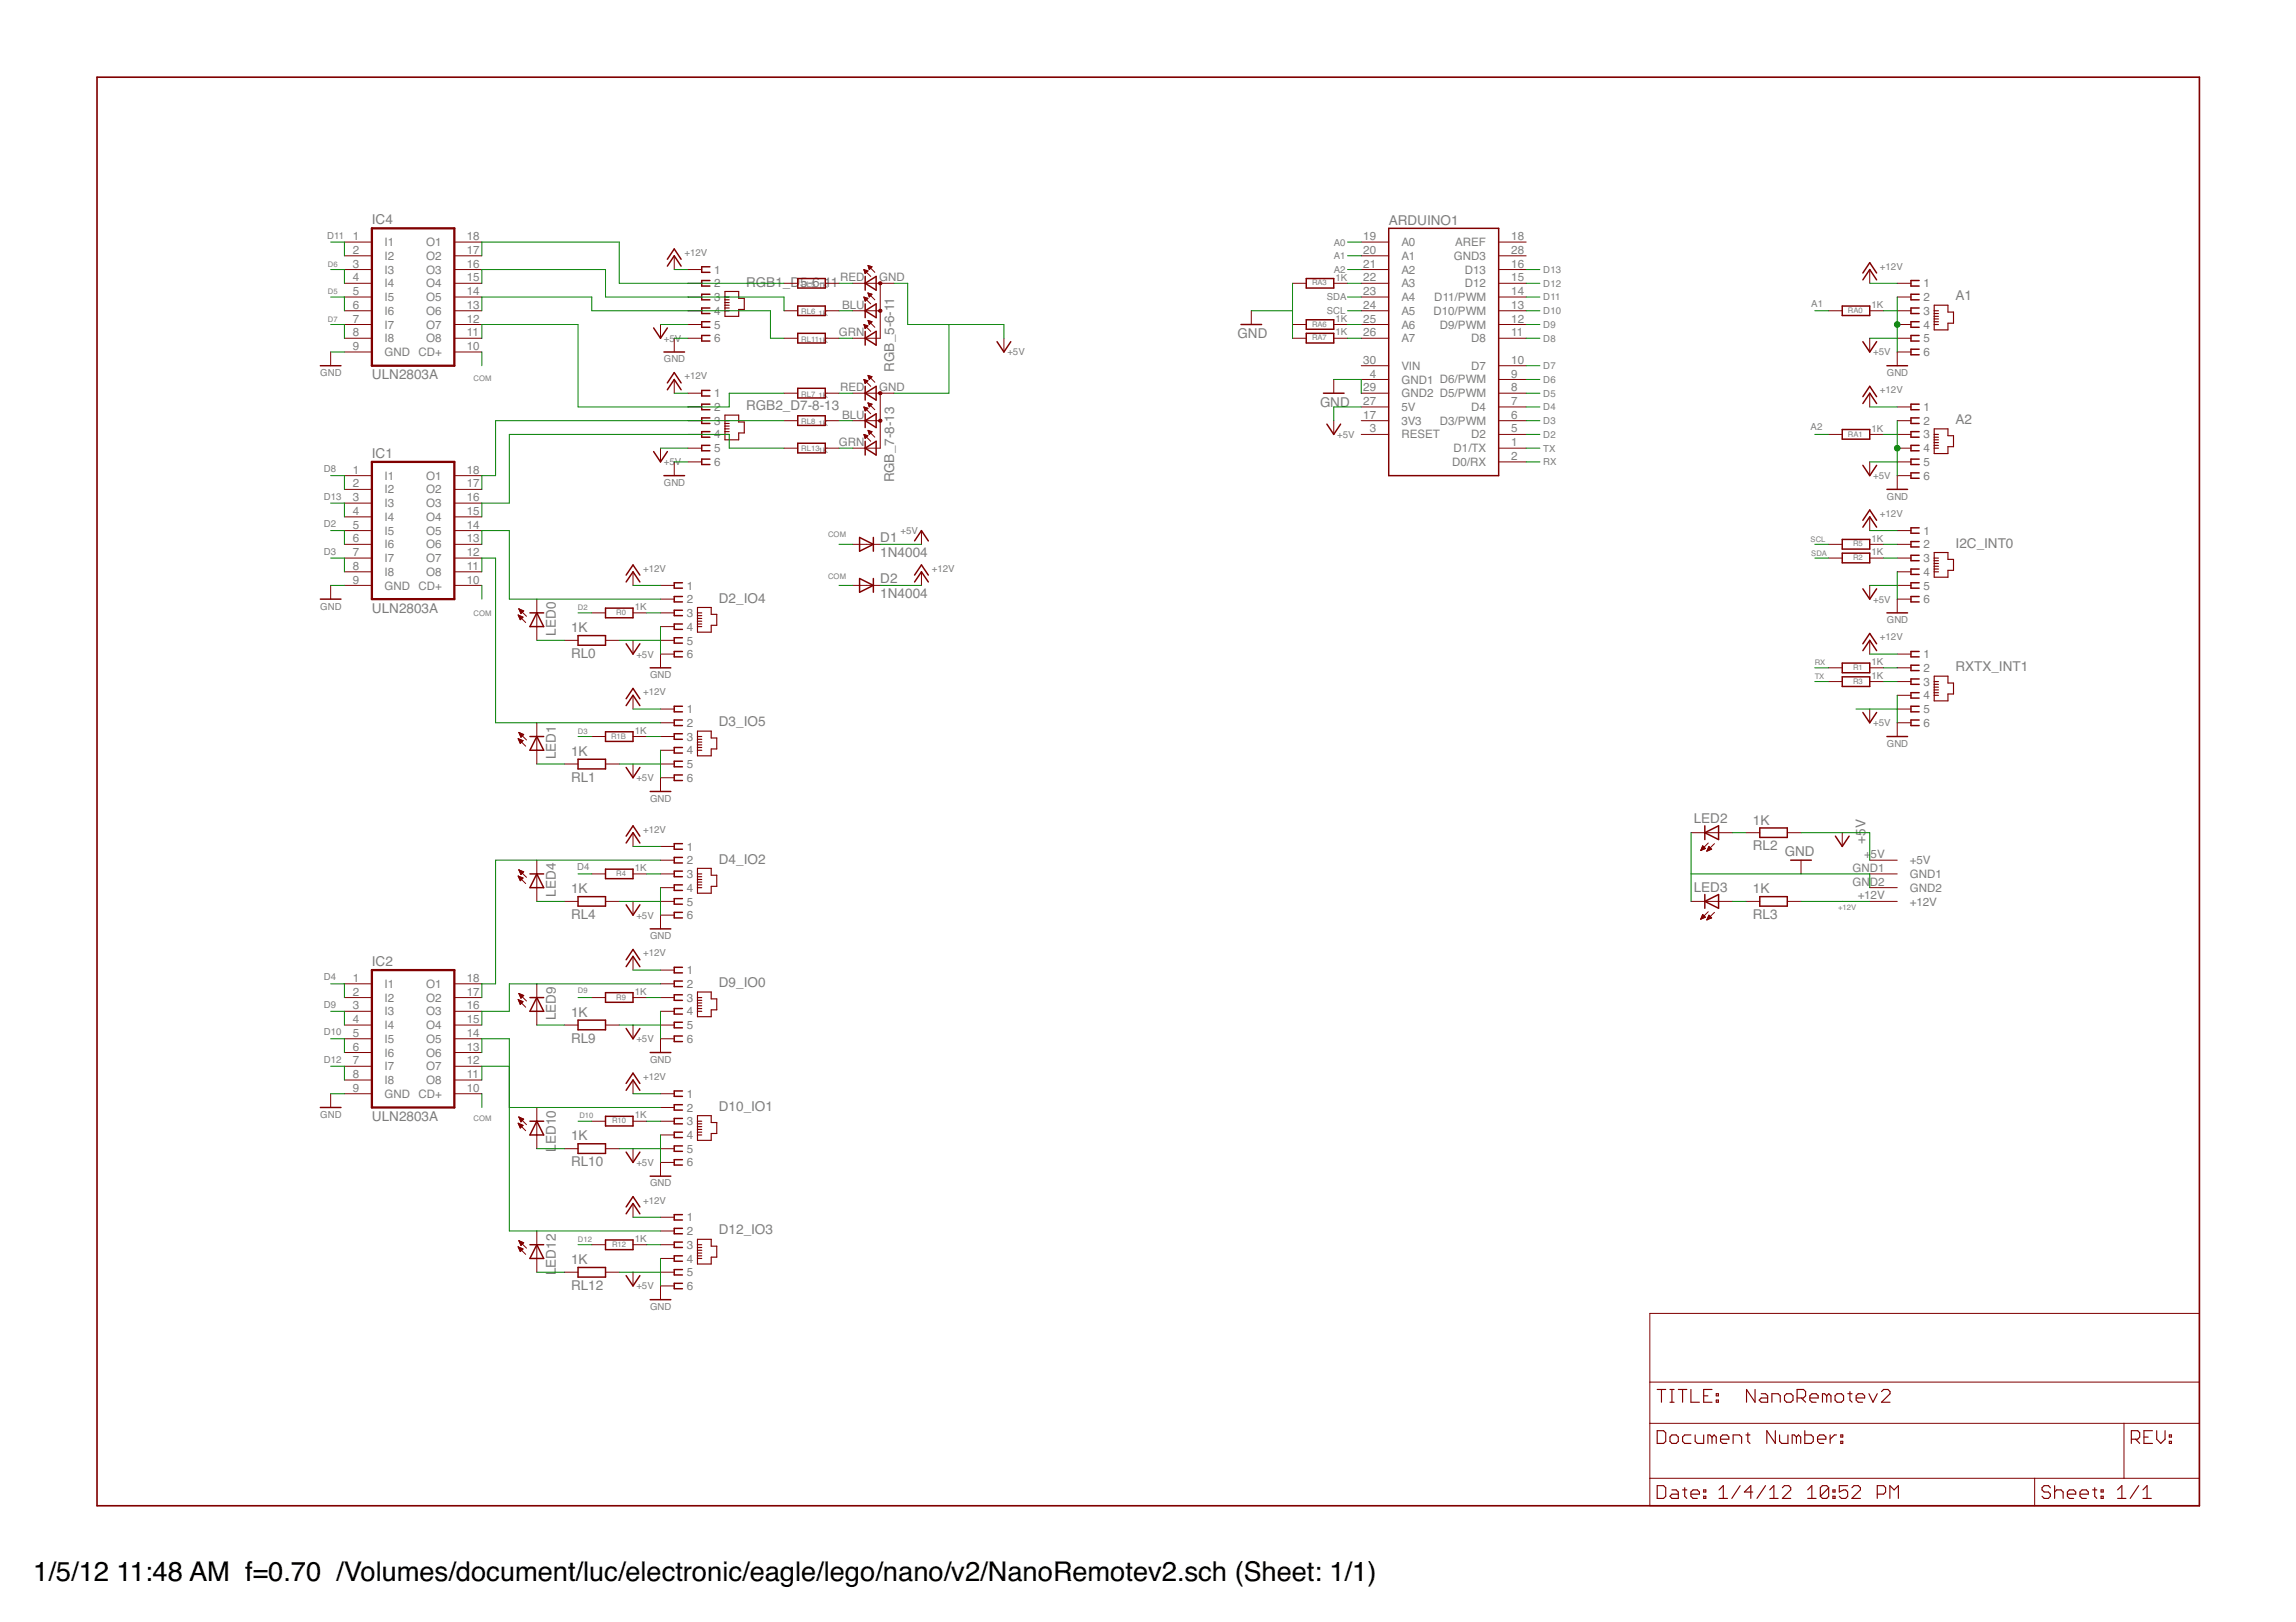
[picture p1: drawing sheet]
<svg xmlns="http://www.w3.org/2000/svg" width="297mm" height="210mm" viewBox="0 0 297 210" stroke-linecap="round" stroke-linejoin="round" font-family="sans-serif">
<defs><g id="words">
<g font-size="3.5">
<text x="4.3" y="204.6">1/5/12</text>
<text x="15.1" y="204.6">11:48 AM f=0.70 /Volumes/document/luc/electronic/eagle/lego/nano/v2/NanoRemotev2.sch (Sheet: 1/1)</text>
</g>
<g font-size="1.8" fill="#808080">
<text x="48.1" y="29">IC4</text>
<text x="179.7" y="29.1">ARDUINO1</text>
<text x="96.6" y="37.1">RGB1_D5-6-11</text>
<text x="253" y="38.9">A1</text>
<text x="160.1" y="43.8">GND</text>
<text x="48.1" y="49.1">ULN2803A</text>
<text x="96.6" y="53.1">RGB2_D7-8-13</text>
<text x="115.7" y="48.1" transform="rotate(-90 115.7 48.1)">RGB_5-6-11</text>
<text x="170.8" y="52.7">GND</text>
<text x="48.1" y="59.2">IC1</text>
<text x="253" y="54.9">A2</text>
<text x="115.7" y="62.4" transform="rotate(-90 115.7 62.4)">RGB_7-8-13</text>
<text x="113.9" y="70.1">D1</text>
<text x="253" y="70.9">I2C_INT0</text>
<text x="93" y="78">D2_IO4</text>
<text x="113.9" y="72.1">1N4004</text>
<text x="113.9" y="77.4">1N4004</text>
<text x="113.9" y="75.4">D2</text>
<text x="48.1" y="79.3">ULN2803A</text>
<text x="71.9" y="82.3" transform="rotate(-90 71.9 82.3)">LED0</text>
<text x="73.9" y="81.8">1K</text>
<text x="73.9" y="85.2">RL0</text>
<text x="253" y="86.9">RXTX_INT1</text>
<text x="93" y="94">D3_IO5</text>
<text x="71.9" y="98.3" transform="rotate(-90 71.9 98.3)">LED1</text>
<text x="73.9" y="97.8">1K</text>
<text x="73.9" y="101.2">RL1</text>
<text x="219.1" y="106.5">LED2</text>
<text x="226.8" y="106.7">1K</text>
<text x="93" y="111.8">D4_IO2</text>
<text x="226.8" y="110.1">RL2</text>
<text x="230.9" y="110.8">GND</text>
<text x="241.4" y="109.2" transform="rotate(-90 241.4 109.2)">+5V</text>
<text x="71.9" y="116.1" transform="rotate(-90 71.9 116.1)">LED4</text>
<text x="73.9" y="115.6">1K</text>
<text x="73.9" y="118.9">RL4</text>
<text x="219.1" y="115.4">LED3</text>
<text x="226.8" y="115.6">1K</text>
<text x="226.8" y="118.9">RL3</text>
<text x="48.1" y="125">IC2</text>
<text x="73.9" y="131.6">1K</text>
<text x="93" y="127.8">D9_IO0</text>
<text x="71.9" y="132.1" transform="rotate(-90 71.9 132.1)">LED9</text>
<text x="73.9" y="134.9">RL9</text>
<text x="93" y="143.8">D10_IO1</text>
<text x="48.1" y="145.1">ULN2803A</text>
<text x="71.9" y="149" transform="rotate(-90 71.9 149)">LED10</text>
<text x="73.9" y="147.6">1K</text>
<text x="73.9" y="150.9">RL10</text>
<text x="93" y="159.8">D12_IO3</text>
<text x="71.9" y="165" transform="rotate(-90 71.9 165)">LED12</text>
<text x="73.9" y="163.6">1K</text>
<text x="73.9" y="166.9">RL12</text>
</g>
<g font-size="1.5" fill="#808080">
<text x="45.6" y="31.1">1</text>
<text x="45.6" y="32.9">2</text>
<text x="45.6" y="34.6">3</text>
<text x="49.7" y="31.9">I1</text>
<text x="49.7" y="33.6">I2</text>
<text x="49.7" y="35.4">I3</text>
<text x="55.1" y="31.9">O1</text>
<text x="55.1" y="33.6">O2</text>
<text x="55.1" y="35.4">O3</text>
<text x="60.4" y="31.1">18</text>
<text x="60.4" y="32.9">17</text>
<text x="60.4" y="34.6">16</text>
<text x="92.4" y="35.4">1</text>
<text x="176.4" y="31.1">19</text>
<text x="176.4" y="32.9">20</text>
<text x="176.4" y="34.6">21</text>
<text x="181.3" y="31.9">A0</text>
<text x="181.3" y="33.6">A1</text>
<text x="181.3" y="35.4">A2</text>
<text x="188.1" y="33.6">GND3</text>
<text x="188.3" y="31.9">AREF</text>
<text x="189.5" y="35.4">D13</text>
<text x="195.5" y="31.1">18</text>
<text x="195.5" y="32.9">28</text>
<text x="195.5" y="34.6">16</text>
<text x="45.6" y="36.4">4</text>
<text x="45.6" y="38.2">5</text>
<text x="45.6" y="40">6</text>
<text x="45.6" y="41.7">7</text>
<text x="49.7" y="37.2">I4</text>
<text x="49.7" y="39">I5</text>
<text x="49.7" y="40.7">I6</text>
<text x="55.1" y="37.2">O4</text>
<text x="55.1" y="39">O5</text>
<text x="55.1" y="40.7">O6</text>
<text x="60.4" y="36.4">15</text>
<text x="60.4" y="38.2">14</text>
<text x="60.4" y="40">13</text>
<text x="60.4" y="41.7">12</text>
<text x="92.4" y="37.2">2</text>
<text x="92.4" y="39">3</text>
<text x="92.4" y="40.7">4</text>
<text x="108.7" y="36.4">RED</text>
<text x="108.9" y="40">BLU</text>
<text x="113.7" y="36.4">GND</text>
<text x="176.4" y="36.4">22</text>
<text x="176.4" y="38.2">23</text>
<text x="176.4" y="40">24</text>
<text x="176.4" y="41.7">25</text>
<text x="181.3" y="37.2">A3</text>
<text x="181.3" y="39">A4</text>
<text x="181.3" y="40.7">A5</text>
<text x="185.5" y="40.7">D10/PWM</text>
<text x="185.6" y="39">D11/PWM</text>
<text x="189.5" y="37.2">D12</text>
<text x="195.5" y="36.4">15</text>
<text x="195.5" y="38.2">14</text>
<text x="195.5" y="40">13</text>
<text x="195.5" y="41.7">12</text>
<text x="248.9" y="37.2">1</text>
<text x="248.9" y="39">2</text>
<text x="248.9" y="40.7">3</text>
<text x="45.6" y="43.5">8</text>
<text x="45.6" y="45.3">9</text>
<text x="49.7" y="42.5">I7</text>
<text x="49.7" y="44.3">I8</text>
<text x="49.7" y="46.1">GND</text>
<text x="54.1" y="46.1">CD+</text>
<text x="55.1" y="44.3">O8</text>
<text x="55.1" y="42.5">O7</text>
<text x="60.4" y="43.5">11</text>
<text x="60.4" y="45.3">10</text>
<text x="92.4" y="42.5">5</text>
<text x="92.4" y="44.3">6</text>
<text x="108.5" y="43.5">GRN</text>
<text x="176.4" y="43.5">26</text>
<text x="176.4" y="47.1">30</text>
<text x="181.3" y="42.5">A6</text>
<text x="181.3" y="44.3">A7</text>
<text x="181.3" y="47.9">VIN</text>
<text x="186.3" y="42.5">D9/PWM</text>
<text x="190.3" y="44.3">D8</text>
<text x="190.3" y="47.9">D7</text>
<text x="195.5" y="43.5">11</text>
<text x="195.5" y="47.1">10</text>
<text x="248.9" y="42.5">4</text>
<text x="248.9" y="44.3">5</text>
<text x="248.9" y="46.1">6</text>
<text x="92.4" y="51.4">1</text>
<text x="92.4" y="53.2">2</text>
<text x="108.7" y="50.6">RED</text>
<text x="113.7" y="50.6">GND</text>
<text x="176.4" y="50.6">29</text>
<text x="176.4" y="52.4">27</text>
<text x="177.2" y="48.9">4</text>
<text x="181.3" y="49.6">GND1 D6/PWM</text>
<text x="181.3" y="51.4">GND2 D5/PWM</text>
<text x="181.3" y="53.2">5V</text>
<text x="190.3" y="53.2">D4</text>
<text x="195.5" y="48.9">9</text>
<text x="195.5" y="50.6">8</text>
<text x="195.5" y="52.4">7</text>
<text x="248.9" y="53.2">1</text>
<text x="92.4" y="55">3</text>
<text x="92.4" y="56.7">4</text>
<text x="92.4" y="58.5">5</text>
<text x="108.5" y="57.7">GRN</text>
<text x="108.9" y="54.2">BLU</text>
<text x="176.4" y="54.2">17</text>
<text x="177.2" y="56">3</text>
<text x="181.3" y="55">3V3</text>
<text x="181.3" y="56.7">RESET</text>
<text x="186.3" y="55">D3/PWM</text>
<text x="188.1" y="58.5">D1/TX</text>
<text x="190.3" y="56.7">D2</text>
<text x="195.5" y="54.2">6</text>
<text x="195.5" y="56">5</text>
<text x="195.5" y="57.7">1</text>
<text x="195.5" y="59.5">2</text>
<text x="248.9" y="55">2</text>
<text x="248.9" y="56.7">3</text>
<text x="248.9" y="58.5">4</text>
<text x="45.6" y="61.3">1</text>
<text x="45.6" y="63.1">2</text>
<text x="45.6" y="64.9">3</text>
<text x="49.7" y="62.1">I1</text>
<text x="49.7" y="63.9">I2</text>
<text x="49.7" y="65.6">I3</text>
<text x="55.1" y="62.1">O1</text>
<text x="55.1" y="63.8">O2</text>
<text x="55.1" y="65.6">O3</text>
<text x="60.4" y="61.3">18</text>
<text x="60.4" y="63.1">17</text>
<text x="60.4" y="64.9">16</text>
<text x="92.4" y="60.3">6</text>
<text x="187.9" y="60.3">D0/RX</text>
<text x="248.9" y="60.3">5</text>
<text x="248.9" y="62.1">6</text>
<text x="45.6" y="66.6">4</text>
<text x="45.6" y="68.4">5</text>
<text x="45.6" y="70.2">6</text>
<text x="45.6" y="72">7</text>
<text x="49.7" y="67.4">I4</text>
<text x="49.7" y="69.2">I5</text>
<text x="49.7" y="71">I6</text>
<text x="55.1" y="67.4">O4</text>
<text x="55.1" y="69.2">O5</text>
<text x="55.1" y="71">O6</text>
<text x="60.4" y="66.6">15</text>
<text x="60.4" y="68.4">14</text>
<text x="60.4" y="70.2">13</text>
<text x="60.4" y="72">12</text>
<text x="248.9" y="69.2">1</text>
<text x="248.9" y="71">2</text>
<text x="45.6" y="73.7">8</text>
<text x="45.6" y="75.5">9</text>
<text x="49.7" y="72.7">I7</text>
<text x="49.7" y="74.5">I8</text>
<text x="49.7" y="76.3">GND</text>
<text x="54.1" y="76.3">CD+</text>
<text x="55.1" y="74.5">O8</text>
<text x="55.1" y="72.7">O7</text>
<text x="60.4" y="73.7">11</text>
<text x="60.4" y="75.5">10</text>
<text x="88.9" y="76.3">1</text>
<text x="248.9" y="72.7">3</text>
<text x="248.9" y="74.5">4</text>
<text x="248.9" y="76.3">5</text>
<text x="88.9" y="78.1">2</text>
<text x="88.9" y="79.9">3</text>
<text x="88.9" y="81.6">4</text>
<text x="88.9" y="83.4">5</text>
<text x="248.9" y="78.1">6</text>
<text x="88.9" y="85.2">6</text>
<text x="248.9" y="85.2">1</text>
<text x="248.9" y="87">2</text>
<text x="248.9" y="88.7">3</text>
<text x="88.9" y="92.3">1</text>
<text x="88.9" y="94.1">2</text>
<text x="88.9" y="95.9">3</text>
<text x="248.9" y="90.5">4</text>
<text x="248.9" y="92.3">5</text>
<text x="248.9" y="94.1">6</text>
<text x="88.9" y="97.6">4</text>
<text x="88.9" y="99.4">5</text>
<text x="88.9" y="101.2">6</text>
<text x="88.9" y="110.1">1</text>
<text x="88.9" y="111.8">2</text>
<text x="88.9" y="113.6">3</text>
<text x="239.7" y="112.8">GND1</text>
<text x="241.2" y="111.1">+</text>
<text x="242" y="111.1">5V</text>
<text x="247.1" y="111.8">+5V</text>
<text x="247.1" y="113.6">GND1</text>
<text x="88.9" y="115.4">4</text>
<text x="88.9" y="117.2">5</text>
<text x="88.9" y="119">6</text>
<text x="239.7" y="114.6">GND2</text>
<text x="240.3" y="116.4">+12V</text>
<text x="247.1" y="115.4">GND2</text>
<text x="247.1" y="117.2">+12V</text>
<text x="45.6" y="127.1">1</text>
<text x="45.6" y="128.8">2</text>
<text x="45.6" y="130.6">3</text>
<text x="49.7" y="127.8">I1</text>
<text x="49.7" y="129.6">I2</text>
<text x="49.7" y="131.4">I3</text>
<text x="55.1" y="127.8">O1</text>
<text x="55.1" y="129.6">O2</text>
<text x="55.1" y="131.4">O3</text>
<text x="60.4" y="127.1">18</text>
<text x="60.4" y="128.8">17</text>
<text x="60.4" y="130.6">16</text>
<text x="88.9" y="126.1">1</text>
<text x="88.9" y="127.8">2</text>
<text x="88.9" y="129.6">3</text>
<text x="88.9" y="131.4">4</text>
<text x="45.6" y="132.4">4</text>
<text x="45.6" y="134.2">5</text>
<text x="45.6" y="136">6</text>
<text x="45.6" y="137.7">7</text>
<text x="49.7" y="133.2">I4</text>
<text x="49.7" y="135">I5</text>
<text x="49.7" y="136.7">I6</text>
<text x="55.1" y="133.2">O4</text>
<text x="55.1" y="134.9">O5</text>
<text x="55.1" y="136.7">O6</text>
<text x="60.4" y="132.4">15</text>
<text x="60.4" y="134.2">14</text>
<text x="60.4" y="136">13</text>
<text x="60.4" y="137.7">12</text>
<text x="88.9" y="133.2">5</text>
<text x="88.9" y="135">6</text>
<text x="45.6" y="139.5">8</text>
<text x="45.6" y="141.3">9</text>
<text x="49.7" y="138.5">I7</text>
<text x="49.7" y="140.3">I8</text>
<text x="49.7" y="142.1">GND</text>
<text x="54.1" y="142.1">CD+</text>
<text x="55.1" y="140.3">O8</text>
<text x="55.1" y="138.5">O7</text>
<text x="60.4" y="139.5">11</text>
<text x="60.4" y="141.3">10</text>
<text x="88.9" y="142.1">1</text>
<text x="88.9" y="143.8">2</text>
<text x="88.9" y="145.6">3</text>
<text x="88.9" y="147.4">4</text>
<text x="88.9" y="149.2">5</text>
<text x="88.9" y="151">6</text>
<text x="88.9" y="158.1">1</text>
<text x="88.9" y="159.8">2</text>
<text x="88.9" y="161.6">3</text>
<text x="88.9" y="163.4">4</text>
<text x="88.9" y="165.2">5</text>
<text x="88.9" y="167">6</text>
</g>
<g font-size="1.2" fill="#808080">
<text x="42.3" y="30.9">D11</text>
<text x="88.6" y="33.1">+12V</text>
<text x="172.6" y="31.8">A0</text>
<text x="172.6" y="33.5">A1</text>
<text x="172.6" y="35.3">A2</text>
<text x="199.7" y="35.3">D13</text>
<text x="243.2" y="34.9">+12V</text>
<text x="171.7" y="38.9">SDA</text>
<text x="171.7" y="40.7">SCL</text>
<text x="172.8" y="36.3">1K</text>
<text x="172.8" y="41.6">1K</text>
<text x="199.7" y="40.7">D10</text>
<text x="199.7" y="38.9">D11</text>
<text x="199.7" y="37.1">D12</text>
<text x="234.3" y="39.8">A1</text>
<text x="242.1" y="39.9">1K</text>
<text x="85.9" y="46.9">GND</text>
<text x="85.9" y="44.2">+5V</text>
<text x="130.3" y="46">+5V</text>
<text x="172.8" y="43.4">1K</text>
<text x="199.7" y="47.8">D7</text>
<text x="199.7" y="44.2">D8</text>
<text x="199.7" y="42.4">D9</text>
<text x="242.3" y="46">+5V</text>
<text x="41.4" y="48.7">GND</text>
<text x="88.6" y="49.1">+12V</text>
<text x="199.7" y="53.1">D4</text>
<text x="199.7" y="51.3">D5</text>
<text x="199.7" y="49.5">D6</text>
<text x="243.2" y="50.9">+12V</text>
<text x="244.1" y="48.7">GND</text>
<text x="173" y="56.7">+5V</text>
<text x="199.7" y="56.7">D2</text>
<text x="199.7" y="54.9">D3</text>
<text x="199.7" y="58.4">TX</text>
<text x="234.2" y="55.7">A2</text>
<text x="242.1" y="55.9">1K</text>
<text x="41.9" y="61.1">D8</text>
<text x="41.9" y="64.7">D13</text>
<text x="85.9" y="62.9">GND</text>
<text x="85.9" y="60.2">+5V</text>
<text x="199.7" y="60.2">RX</text>
<text x="242.3" y="62">+5V</text>
<text x="244.1" y="64.7">GND</text>
<text x="41.9" y="68.2">D2</text>
<text x="41.9" y="71.8">D3</text>
<text x="116.5" y="69.1">+5V</text>
<text x="242.1" y="71.9">1K</text>
<text x="242.1" y="70.1">1K</text>
<text x="243.2" y="66.9">+12V</text>
<text x="83.2" y="74">+12V</text>
<text x="120.6" y="74">+12V</text>
<text x="242.3" y="78">+5V</text>
<text x="41.4" y="78.9">GND</text>
<text x="82.1" y="79">1K</text>
<text x="243.2" y="82.9">+12V</text>
<text x="244.1" y="80.7">GND</text>
<text x="82.3" y="85.1">+5V</text>
<text x="83.2" y="90">+12V</text>
<text x="84.1" y="87.8">GND</text>
<text x="242.1" y="87.9">1K</text>
<text x="242.1" y="86.1">1K</text>
<text x="82.1" y="95">1K</text>
<text x="242.3" y="94">+5V</text>
<text x="82.3" y="101.1">+5V</text>
<text x="244.1" y="96.7">GND</text>
<text x="83.2" y="107.8">+12V</text>
<text x="84.1" y="103.8">GND</text>
<text x="74.7" y="112.6">D4</text>
<text x="82.1" y="112.7">1K</text>
<text x="82.3" y="118.9">+5V</text>
<text x="83.2" y="123.8">+12V</text>
<text x="84.1" y="121.5">GND</text>
<text x="41.9" y="126.9">D4</text>
<text x="41.9" y="130.4">D9</text>
<text x="82.1" y="128.7">1K</text>
<text x="41.9" y="134">D10</text>
<text x="41.9" y="137.5">D12</text>
<text x="82.3" y="134.9">+5V</text>
<text x="84.1" y="137.5">GND</text>
<text x="83.2" y="139.8">+12V</text>
<text x="41.4" y="144.6">GND</text>
<text x="82.1" y="144.7">1K</text>
<text x="82.3" y="150.9">+5V</text>
<text x="83.2" y="155.8">+12V</text>
<text x="84.1" y="153.5">GND</text>
<text x="82.1" y="160.7">1K</text>
<text x="82.3" y="166.9">+5V</text>
<text x="84.1" y="169.5">GND</text>
</g>
<g font-size="1" fill="#808080">
<text x="42.4" y="34.5">D6</text>
<text x="42.4" y="38.1">D5</text>
<text x="42.4" y="41.6">D7</text>
<text x="103.7" y="37.1">RL5</text>
<text x="103.7" y="40.7">RL6</text>
<text x="105.9" y="37.3">1K</text>
<text x="105.9" y="40.8">1K</text>
<text x="169.7" y="36.9">RA3</text>
<text x="239.1" y="40.5">RA0</text>
<text x="103.7" y="44.2">RL111K</text>
<text x="169.7" y="42.3">RA6</text>
<text x="169.7" y="44.1">RA7</text>
<text x="61.3" y="49.3">COM</text>
<text x="103.7" y="51.3">RL7</text>
<text x="105.9" y="51.5">1K</text>
<text x="103.7" y="54.9">RL8</text>
<text x="103.7" y="58.4">RL131K</text>
<text x="105.9" y="55.1">1K</text>
<text x="239.1" y="56.5">RA1</text>
<text x="107.1" y="69.5">COM</text>
<text x="234.2" y="70.1">SCL</text>
<text x="234.3" y="71.9">SDA</text>
<text x="239.7" y="70.7">R5</text>
<text x="107.1" y="74.9">COM</text>
<text x="239.7" y="72.5">R2</text>
<text x="61.3" y="79.7">COM</text>
<text x="74.8" y="79">D2</text>
<text x="79.7" y="79.6">R0</text>
<text x="234.8" y="87.9">TX</text>
<text x="234.8" y="86.1">RX</text>
<text x="239.7" y="88.5">R3</text>
<text x="239.7" y="86.7">R1</text>
<text x="74.8" y="95">D3</text>
<text x="79" y="95.6">R1B</text>
<text x="79.7" y="113.4">R4</text>
<text x="237.8" y="117.7">+12V</text>
<text x="74.8" y="128.6">D9</text>
<text x="79.7" y="129.4">R9</text>
<text x="61.3" y="145.1">COM</text>
<text x="75" y="144.7">D10</text>
<text x="79.2" y="145.4">R10</text>
<text x="74.8" y="160.7">D12</text>
<text x="79.2" y="161.4">R12</text>
</g>
</g></defs>
<g fill="#800000" stroke="#800000" stroke-width=".13">
<path d="M233 111.3v1.8z"/>
<path d="M238.3 107.8v1.7z"/>
<path d="M193.9 31.3h3.5z"/>
<path d="M193.9 33.1h3.5z"/>
<path d="M193.9 34.9h3.5z"/>
<path d="M193.9 36.7h3.5z"/>
<path d="M193.9 38.4h3.5z"/>
<path d="M193.9 40.2h3.5z"/>
<path d="M193.9 42h3.5z"/>
<path d="M193.9 43.8h3.5z"/>
<path d="M193.9 47.3h3.5z"/>
<path d="M193.9 49.1h3.5z"/>
<path d="M193.9 50.9h3.5z"/>
<path d="M193.9 52.7h3.5z"/>
<path d="M193.9 54.4h3.5z"/>
<path d="M193.9 56.2h3.5z"/>
<path d="M193.9 58h3.5z"/>
<path d="M193.9 59.8h3.5z"/>
<path d="M176.1 31.3h3.6z"/>
<path d="M176.1 33.1h3.6z"/>
<path d="M176.1 34.9h3.6z"/>
<path d="M176.1 36.7h3.6z"/>
<path d="M176.1 38.4h3.6z"/>
<path d="M176.1 40.2h3.6z"/>
<path d="M176.1 42h3.6z"/>
<path d="M176.1 43.8h3.6z"/>
<path d="M176.1 47.3h3.6z"/>
<path d="M176.1 49.1h3.6z"/>
<path d="M176.1 50.9h3.6z"/>
<path d="M176.1 52.7h3.6z"/>
<path d="M176.1 54.4h3.6z"/>
<path d="M176.1 56.2h3.6z"/>
<path d="M172.6 49.1v1.8z"/>
<path d="M85.4 109.5h1.8z"/>
<path d="M85.4 111.3h1.8z"/>
<path d="M85.4 113.1h1.8z"/>
<path d="M85.4 114.9h1.8z"/>
<path d="M85.4 116.6h1.8z"/>
<path d="M85.4 118.4h1.8z"/>
<path d="M85.4 118.4v1.8z"/>
<path d="M81.9 116.6v1.8z"/>
<path d="M81.9 107.8v1.7z"/>
<path d="M76.6 113.1h1.7z"/>
<path d="M81.9 113.1h1.8z"/>
<path d="M78.3 116.6h1.8z"/>
<path d="M73 116.6h1.8z"/>
<path d="M69.4 111.3v1.8z"/>
<path d="M69.4 114.9v1.7z"/>
<path d="M69.4 113.1v1.8z"/>
<path d="M67 113.4l1 .9z"/>
<path d="M67.1 112.6l1 .9z"/>
<path d="M67 113.4l.3 .6z"/>
<path d="M67.3 114l.4-.4z"/>
<path d="M67 113.4l.7 .2z"/>
<path d="M67.3 113.9h.1z"/>
<path d="M67.2 113.8h.3z"/>
<path d="M67.2 113.7h.4z"/>
<path d="M67.1 113.6h.5z"/>
<path d="M67.1 113.5h.4z"/>
<path d="M67.1 113.5h.2z"/>
<path d="M67.1 112.6l.3 .6z"/>
<path d="M67.8 112.8l-.4 .4z"/>
<path d="M67.1 112.6l.7 .2z"/>
<path d="M67.4 113.1h.1z"/>
<path d="M67.3 113h.3z"/>
<path d="M67.3 112.9h.3z"/>
<path d="M67.3 112.9h.4z"/>
<path d="M67.2 112.8h.5z"/>
<path d="M67.2 112.7h.3z"/>
<path d="M67.2 112.6h.1z"/>
<path d="M44.6 127.3h3.5z"/>
<path d="M44.6 129.1h3.5z"/>
<path d="M44.6 130.9h3.5z"/>
<path d="M44.6 132.7h3.5z"/>
<path d="M44.6 134.4h3.5z"/>
<path d="M44.6 136.2h3.5z"/>
<path d="M44.6 138h3.5z"/>
<path d="M44.6 139.8h3.5z"/>
<path d="M58.8 139.8h3.5z"/>
<path d="M58.8 127.3h3.5z"/>
<path d="M58.8 129.1h3.5z"/>
<path d="M58.8 130.9h3.5z"/>
<path d="M58.8 132.7h3.5z"/>
<path d="M58.8 134.4h3.5z"/>
<path d="M58.8 136.2h3.5z"/>
<path d="M58.8 138h3.5z"/>
<path d="M58.8 141.5h3.5z"/>
<path d="M44.6 141.5h3.5z"/>
<path d="M42.8 141.5v1.8z"/>
<path d="M44.6 31.3h3.5z"/>
<path d="M44.6 33.1h3.5z"/>
<path d="M44.6 34.9h3.5z"/>
<path d="M44.6 36.7h3.5z"/>
<path d="M44.6 38.4h3.5z"/>
<path d="M44.6 40.2h3.5z"/>
<path d="M44.6 42h3.5z"/>
<path d="M44.6 43.8h3.5z"/>
<path d="M58.8 43.8h3.5z"/>
<path d="M58.8 31.3h3.5z"/>
<path d="M58.8 33.1h3.5z"/>
<path d="M58.8 34.9h3.5z"/>
<path d="M58.8 36.7h3.5z"/>
<path d="M58.8 38.4h3.5z"/>
<path d="M58.8 40.2h3.5z"/>
<path d="M58.8 42h3.5z"/>
<path d="M58.8 45.6h3.5z"/>
<path d="M44.6 45.6h3.5z"/>
<path d="M42.8 45.6v1.7z"/>
<path d="M89 34.9h1.8z"/>
<path d="M89 36.7h1.8z"/>
<path d="M89 38.4h1.8z"/>
<path d="M89 40.2h1.8z"/>
<path d="M89 42h1.8z"/>
<path d="M89 43.8h1.8z"/>
<path d="M87.2 43.8v1.8z"/>
<path d="M85.4 42v1.8z"/>
<path d="M87.2 33.1v1.8z"/>
<path d="M106.8 36.7h1.7z"/>
<path d="M101.4 36.7h1.8z"/>
<path d="M89 50.9h1.8z"/>
<path d="M89 52.7h1.8z"/>
<path d="M89 54.4h1.8z"/>
<path d="M89 56.2h1.8z"/>
<path d="M89 58h1.8z"/>
<path d="M89 59.8h1.8z"/>
<path d="M87.2 59.8v1.8z"/>
<path d="M85.4 58v1.8z"/>
<path d="M87.2 49.1v1.8z"/>
<path d="M106.8 40.2h1.7z"/>
<path d="M101.4 40.2h1.8z"/>
<path d="M106.8 43.8h1.7z"/>
<path d="M101.4 43.8h1.8z"/>
<path d="M106.8 50.9h1.7z"/>
<path d="M101.4 50.9h1.8z"/>
<path d="M106.8 54.4h1.7z"/>
<path d="M101.4 54.4h1.8z"/>
<path d="M106.8 58h1.7z"/>
<path d="M101.4 58h1.8z"/>
<path d="M85.4 125.5h1.8z"/>
<path d="M85.4 127.3h1.8z"/>
<path d="M85.4 129.1h1.8z"/>
<path d="M85.4 130.9h1.8z"/>
<path d="M85.4 132.7h1.8z"/>
<path d="M85.4 134.4h1.8z"/>
<path d="M85.4 134.4v1.8z"/>
<path d="M81.9 132.7v1.7z"/>
<path d="M81.9 123.8v1.7z"/>
<path d="M76.6 129.1h1.7z"/>
<path d="M81.9 129.1h1.8z"/>
<path d="M78.3 132.7h1.8z"/>
<path d="M73 132.7h1.8z"/>
<path d="M69.4 127.3v1.8z"/>
<path d="M69.4 130.9v1.8z"/>
<path d="M69.4 129.1v1.8z"/>
<path d="M67 129.3l1 1z"/>
<path d="M67.1 128.6l1 .9z"/>
<path d="M67 129.3l.3 .7z"/>
<path d="M67.7 129.6l-.4 .4z"/>
<path d="M67 129.3l.7 .3z"/>
<path d="M67.3 129.9h.1z"/>
<path d="M67.2 129.8h.3z"/>
<path d="M67.2 129.7h.4z"/>
<path d="M67.2 129.6h.4z"/>
<path d="M67.1 129.6h.5z"/>
<path d="M67.1 129.5h.3z"/>
<path d="M67.1 129.4h.1z"/>
<path d="M67.1 128.6l.3 .6z"/>
<path d="M67.4 129.2l.4-.4z"/>
<path d="M67.1 128.6l.7 .2z"/>
<path d="M67.4 129.1h.1z"/>
<path d="M67.3 129h.3z"/>
<path d="M67.3 128.9h.4z"/>
<path d="M67.2 128.8h.6z"/>
<path d="M67.2 128.8h.4z"/>
<path d="M67.2 128.7h.2z"/>
<path d="M67.1 128.6h.1z"/>
<path d="M85.4 141.5h1.8z"/>
<path d="M85.4 143.3h1.8z"/>
<path d="M85.4 145.1h1.8z"/>
<path d="M85.4 146.9h1.8z"/>
<path d="M85.4 148.7h1.8z"/>
<path d="M85.4 150.4h1.8z"/>
<path d="M85.4 150.4v1.8z"/>
<path d="M81.9 148.7v1.7z"/>
<path d="M81.9 139.8v1.7z"/>
<path d="M76.6 145.1h1.7z"/>
<path d="M81.9 145.1h1.8z"/>
<path d="M78.3 148.7h1.8z"/>
<path d="M73 148.7h1.8z"/>
<path d="M69.4 143.3v1.8z"/>
<path d="M69.4 146.9v1.8z"/>
<path d="M69.4 145.1v1.8z"/>
<path d="M67 145.4l1 .9z"/>
<path d="M67.1 144.5l1 1z"/>
<path d="M67 145.4l.3 .6z"/>
<path d="M67.3 146l.4-.4z"/>
<path d="M67 145.4l.7 .2z"/>
<path d="M67.3 145.9h.1z"/>
<path d="M67.2 145.8h.2z"/>
<path d="M67.2 145.8h.3z"/>
<path d="M67.2 145.7h.4z"/>
<path d="M67.2 145.6h.4z"/>
<path d="M67.1 145.5h.4z"/>
<path d="M67.1 145.5h.2z"/>
<path d="M67.1 144.5l.3 .7z"/>
<path d="M67.4 145.2l.4-.4z"/>
<path d="M67.1 144.5l.7 .3z"/>
<path d="M67.4 145.1h.1z"/>
<path d="M67.3 145h.3z"/>
<path d="M67.3 144.9h.3z"/>
<path d="M67.3 144.9h.4z"/>
<path d="M67.2 144.8h.5z"/>
<path d="M67.2 144.7h.3z"/>
<path d="M67.2 144.7h.1z"/>
<path d="M85.4 157.5h1.8z"/>
<path d="M85.4 159.3h1.8z"/>
<path d="M85.4 161.1h1.8z"/>
<path d="M85.4 162.9h1.8z"/>
<path d="M85.4 164.6h1.8z"/>
<path d="M85.4 166.4h1.8z"/>
<path d="M85.4 166.4v1.8z"/>
<path d="M81.9 164.6v1.8z"/>
<path d="M81.9 155.7v1.8z"/>
<path d="M76.6 161.1h1.7z"/>
<path d="M81.9 161.1h1.8z"/>
<path d="M78.3 164.6h1.8z"/>
<path d="M73 164.6h1.8z"/>
<path d="M69.4 159.3v1.8z"/>
<path d="M69.4 162.9v1.7z"/>
<path d="M69.4 161.1v1.8z"/>
<path d="M67 161.4l1 .9z"/>
<path d="M67.1 160.5l1 1z"/>
<path d="M67 161.4l.3 .6z"/>
<path d="M67.3 162l.4-.4z"/>
<path d="M67 161.4l.7 .2z"/>
<path d="M67.3 161.9h.1z"/>
<path d="M67.2 161.8h.3z"/>
<path d="M67.2 161.7h.3z"/>
<path d="M67.2 161.6h.4z"/>
<path d="M67.1 161.6h.5z"/>
<path d="M67.1 161.5h.3z"/>
<path d="M67.1 161.4h.1z"/>
<path d="M67.1 160.5l.3 .7z"/>
<path d="M67.4 161.2l.4-.4z"/>
<path d="M67.1 160.5l.7 .3z"/>
<path d="M67.4 161.1h.1z"/>
<path d="M67.3 161h.3z"/>
<path d="M67.3 160.9h.4z"/>
<path d="M67.2 160.8h.5z"/>
<path d="M67.2 160.8h.4z"/>
<path d="M67.2 160.7h.2z"/>
<path d="M245.4 68.7h1.8z"/>
<path d="M245.4 70.4h1.8z"/>
<path d="M245.4 72.2h1.8z"/>
<path d="M245.4 74h1.8z"/>
<path d="M245.4 75.8h1.8z"/>
<path d="M245.4 77.5h1.8z"/>
<path d="M245.4 77.5v1.8z"/>
<path d="M241.9 75.8v1.7z"/>
<path d="M241.9 66.9v1.8z"/>
<path d="M236.6 72.2h1.7z"/>
<path d="M241.9 72.2h1.8z"/>
<path d="M44.6 61.6h3.5z"/>
<path d="M44.6 63.3h3.5z"/>
<path d="M44.6 65.1h3.5z"/>
<path d="M44.6 66.9h3.5z"/>
<path d="M44.6 68.7h3.5z"/>
<path d="M44.6 70.4h3.5z"/>
<path d="M44.6 72.2h3.5z"/>
<path d="M44.6 74h3.5z"/>
<path d="M58.8 74h3.5z"/>
<path d="M58.8 61.6h3.5z"/>
<path d="M58.8 63.3h3.5z"/>
<path d="M58.8 65.1h3.5z"/>
<path d="M58.8 66.9h3.5z"/>
<path d="M58.8 68.7h3.5z"/>
<path d="M58.8 70.4h3.5z"/>
<path d="M58.8 72.2h3.5z"/>
<path d="M58.8 75.8h3.5z"/>
<path d="M44.6 75.8h3.5z"/>
<path d="M42.8 75.8v1.7z"/>
<path d="M245.4 84.6h1.8z"/>
<path d="M245.4 86.4h1.8z"/>
<path d="M245.4 88.2h1.8z"/>
<path d="M245.4 90h1.8z"/>
<path d="M245.4 91.8h1.8z"/>
<path d="M245.4 93.5h1.8z"/>
<path d="M245.4 93.5v1.8z"/>
<path d="M241.9 91.8v1.7z"/>
<path d="M241.9 82.9v1.7z"/>
<path d="M236.6 88.2h1.7z"/>
<path d="M241.9 88.2h1.8z"/>
<path d="M85.4 75.8h1.8z"/>
<path d="M85.4 77.5h1.8z"/>
<path d="M85.4 79.3h1.8z"/>
<path d="M85.4 81.1h1.8z"/>
<path d="M85.4 82.9h1.8z"/>
<path d="M85.4 84.6h1.8z"/>
<path d="M85.4 84.6v1.8z"/>
<path d="M81.9 82.9v1.7z"/>
<path d="M81.9 74v1.8z"/>
<path d="M76.6 79.3h1.7z"/>
<path d="M81.9 79.3h1.8z"/>
<path d="M78.3 82.9h1.8z"/>
<path d="M73 82.9h1.8z"/>
<path d="M69.4 77.5v1.8z"/>
<path d="M69.4 81.1v1.8z"/>
<path d="M69.4 79.3v1.8z"/>
<path d="M67 79.6l1 1z"/>
<path d="M67.1 78.8l1 1z"/>
<path d="M67 79.6l.3 .6z"/>
<path d="M67.3 80.2l.4-.3z"/>
<path d="M67 79.6l.7 .3z"/>
<path d="M67.3 80.1h.1z"/>
<path d="M67.2 80h.3z"/>
<path d="M67.2 80h.4z"/>
<path d="M67.2 79.9h.4z"/>
<path d="M67.1 79.8h.5z"/>
<path d="M67.1 79.7h.3z"/>
<path d="M67.1 79.7h.1z"/>
<path d="M67.1 78.8l.3 .6z"/>
<path d="M67.4 79.4l.4-.3z"/>
<path d="M67.1 78.8l.7 .3z"/>
<path d="M67.4 79.3h.1z"/>
<path d="M67.3 79.2h.3z"/>
<path d="M67.3 79.1h.4z"/>
<path d="M67.2 79.1h.6z"/>
<path d="M67.2 79h.4z"/>
<path d="M67.2 78.9h.2z"/>
<path d="M67.1 78.8h.1z"/>
<path d="M85.4 91.8h1.8z"/>
<path d="M85.4 93.5h1.8z"/>
<path d="M85.4 95.3h1.8z"/>
<path d="M85.4 97.1h1.8z"/>
<path d="M85.4 98.9h1.8z"/>
<path d="M85.4 100.6h1.8z"/>
<path d="M85.4 100.6v1.8z"/>
<path d="M81.9 98.9v1.7z"/>
<path d="M81.9 90v1.8z"/>
<path d="M76.6 95.3h1.7z"/>
<path d="M81.9 95.3h1.8z"/>
<path d="M78.3 98.9h1.8z"/>
<path d="M73 98.9h1.8z"/>
<path d="M69.4 93.5v1.8z"/>
<path d="M69.4 97.1v1.8z"/>
<path d="M69.4 95.3v1.8z"/>
<path d="M67 95.6l1 1z"/>
<path d="M67.1 94.8l1 1z"/>
<path d="M67 95.6l.3 .6z"/>
<path d="M67.3 96.2l.4-.4z"/>
<path d="M67 95.6l.7 .2z"/>
<path d="M67.3 96.2h.1z"/>
<path d="M67.2 96.1h.2z"/>
<path d="M67.2 96h.3z"/>
<path d="M67.2 95.9h.4z"/>
<path d="M67.2 95.8h.5z"/>
<path d="M67.1 95.8h.4z"/>
<path d="M67.1 95.7h.2z"/>
<path d="M67.1 94.8l.3 .6z"/>
<path d="M67.4 95.4l.4-.3z"/>
<path d="M67.1 94.8l.7 .3z"/>
<path d="M67.4 95.3h.1z"/>
<path d="M67.3 95.2h.2z"/>
<path d="M67.3 95.2h.3z"/>
<path d="M67.3 95.1h.4z"/>
<path d="M67.2 95h.5z"/>
<path d="M67.2 95h.3z"/>
<path d="M67.2 94.9h.2z"/>
<path d="M213.4 194.9h49.8z"/>
<path d="M274.8 184.2h9.7z"/>
<path d="M213.4 191.3v3.6z"/>
<path d="M213.4 191.3h49.8z"/>
<path d="M213.4 184.2v7.1z"/>
<path d="M284.5 184.2v7.1z"/>
<path d="M263.2 191.3v3.6z"/>
<path d="M263.2 191.3h11.6z"/>
<path d="M263.2 194.9h21.3z"/>
<path d="M274.8 184.2v7.1z"/>
<path d="M213.4 184.2h61.4z"/>
<path d="M274.8 191.3h9.7z"/>
<path d="M284.5 191.3v3.6z"/>
<path d="M213.4 178.9v5.3z"/>
<path d="M213.4 170h71.1z"/>
<path d="M284.5 170v8.9z"/>
<path d="M213.4 178.9h71.1z"/>
<path d="M213.4 170v8.9z"/>
<path d="M284.5 178.9v5.3z"/>
<path d="M245.4 36.7h1.8z"/>
<path d="M245.4 38.4h1.8z"/>
<path d="M245.4 40.2h1.8z"/>
<path d="M245.4 42h1.8z"/>
<path d="M245.4 43.8h1.8z"/>
<path d="M245.4 45.6h1.8z"/>
<path d="M245.4 45.6v1.7z"/>
<path d="M241.9 43.8v1.8z"/>
<path d="M241.9 34.9v1.8z"/>
<path d="M236.6 40.2h1.7z"/>
<path d="M241.9 40.2h1.8z"/>
<path d="M245.4 52.7h1.8z"/>
<path d="M245.4 54.4h1.8z"/>
<path d="M245.4 56.2h1.8z"/>
<path d="M245.4 58h1.8z"/>
<path d="M245.4 59.8h1.8z"/>
<path d="M245.4 61.6h1.8z"/>
<path d="M245.4 61.6v1.7z"/>
<path d="M241.9 59.8v1.8z"/>
<path d="M241.9 50.9v1.8z"/>
<path d="M236.6 56.2h1.7z"/>
<path d="M241.9 56.2h1.8z"/>
<path d="M110.3 43.8h1.8z"/>
<path d="M112.5 41.7l.7 .7z"/>
<path d="M112.3 41.5l.5 .1z"/>
<path d="M112.3 41.5l.2 .5z"/>
<path d="M112.5 42l.3-.4z"/>
<path d="M112.4 41.9h.2z"/>
<path d="M112.4 41.8h.2z"/>
<path d="M112.4 41.7h.3z"/>
<path d="M112.4 41.7h.4z"/>
<path d="M112.3 41.6h.4z"/>
<path d="M112.3 41.5h.1z"/>
<path d="M112 42.2l.6 .7z"/>
<path d="M111.8 42l.5 .2z"/>
<path d="M111.8 42l.1 .5z"/>
<path d="M112.3 42.2l-.4 .3z"/>
<path d="M111.9 42.4h.1z"/>
<path d="M111.9 42.3h.2z"/>
<path d="M111.8 42.3h.4z"/>
<path d="M111.8 42.2h.5z"/>
<path d="M111.8 42.1h.3z"/>
<path d="M111.8 42h.1z"/>
<path d="M110.3 40.2h1.8z"/>
<path d="M112.5 38.2l.7 .6z"/>
<path d="M112.3 37.9l.5 .2z"/>
<path d="M112.3 37.9l.2 .5z"/>
<path d="M112.5 38.4l.3-.3z"/>
<path d="M112.4 38.4h.1z"/>
<path d="M112.4 38.3h.2z"/>
<path d="M112.4 38.2h.3z"/>
<path d="M112.4 38.1h.4z"/>
<path d="M112.3 38.1h.5z"/>
<path d="M112.3 38h.2z"/>
<path d="M112 38.7l.6 .6z"/>
<path d="M111.8 38.4l.5 .2z"/>
<path d="M111.8 38.4l.1 .6z"/>
<path d="M111.9 39l.4-.4z"/>
<path d="M111.9 38.9h.1z"/>
<path d="M111.9 38.8h.2z"/>
<path d="M111.8 38.7h.4z"/>
<path d="M111.8 38.6h.4z"/>
<path d="M111.8 38.5h.2z"/>
<path d="M110.3 36.7h1.8z"/>
<path d="M112.1 36.7h3.6z"/>
<path d="M112.5 34.6l.7 .6z"/>
<path d="M112.3 34.4l.5 .1z"/>
<path d="M112.3 34.4l.2 .5z"/>
<path d="M112.5 34.9l.3-.4z"/>
<path d="M112.4 34.8h.2z"/>
<path d="M112.4 34.7h.2z"/>
<path d="M112.4 34.6h.3z"/>
<path d="M112.4 34.5h.4z"/>
<path d="M112.3 34.5h.3z"/>
<path d="M112.3 34.4h.1z"/>
<path d="M112 35.2l.6 .6z"/>
<path d="M111.8 34.9l.5 .2z"/>
<path d="M111.8 34.9l.1 .5z"/>
<path d="M111.9 35.4l.4-.3z"/>
<path d="M111.9 35.3h.2z"/>
<path d="M111.9 35.2h.2z"/>
<path d="M111.8 35.1h.4z"/>
<path d="M111.8 35.1h.5z"/>
<path d="M111.8 35h.3z"/>
<path d="M113.9 36.7v3.5z"/>
<path d="M112.1 40.2h1.8z"/>
<path d="M113.9 40.2v3.6z"/>
<path d="M112.1 43.8h1.8z"/>
<path d="M110.3 58h1.8z"/>
<path d="M112.5 55.9l.7 .7z"/>
<path d="M112.3 55.7l.5 .2z"/>
<path d="M112.3 55.7l.2 .5z"/>
<path d="M112.5 56.2l.3-.3z"/>
<path d="M112.4 56.1h.1z"/>
<path d="M112.4 56h.2z"/>
<path d="M112.4 56h.3z"/>
<path d="M112.4 55.9h.4z"/>
<path d="M112.3 55.8h.4z"/>
<path d="M112.3 55.8h.2z"/>
<path d="M112 56.5l.6 .6z"/>
<path d="M111.8 56.2l.5 .2z"/>
<path d="M111.8 56.2l.1 .5z"/>
<path d="M111.9 56.7l.4-.3z"/>
<path d="M111.9 56.6h.1z"/>
<path d="M111.9 56.6h.2z"/>
<path d="M111.8 56.5h.4z"/>
<path d="M111.8 56.4h.4z"/>
<path d="M111.8 56.3h.4z"/>
<path d="M111.8 56.3h.2z"/>
<path d="M110.3 54.4h1.8z"/>
<path d="M112.5 52.4l.7 .6z"/>
<path d="M112.3 52.1l.5 .2z"/>
<path d="M112.3 52.1l.2 .6z"/>
<path d="M112.5 52.7l.3-.4z"/>
<path d="M112.4 52.6h.1z"/>
<path d="M112.4 52.5h.2z"/>
<path d="M112.4 52.5h.3z"/>
<path d="M112.4 52.4h.3z"/>
<path d="M112.4 52.3h.4z"/>
<path d="M112.3 52.2h.3z"/>
<path d="M112.3 52.2h.1z"/>
<path d="M112 52.9l.6 .7z"/>
<path d="M111.8 52.7l.5 .1z"/>
<path d="M111.8 52.7l.1 .5z"/>
<path d="M111.9 53.2l.4-.4z"/>
<path d="M111.9 53.1h.1z"/>
<path d="M111.9 53.1h.2z"/>
<path d="M111.9 53h.2z"/>
<path d="M111.8 52.9h.4z"/>
<path d="M111.8 52.8h.5z"/>
<path d="M111.8 52.7h.2z"/>
<path d="M110.3 50.9h1.8z"/>
<path d="M112.1 50.9h3.6z"/>
<path d="M112.5 48.8l.7 .7z"/>
<path d="M112.3 48.6l.5 .1z"/>
<path d="M112.3 48.6l.2 .5z"/>
<path d="M112.5 49.1l.3-.4z"/>
<path d="M112.4 49h.2z"/>
<path d="M112.4 48.9h.2z"/>
<path d="M112.4 48.9h.3z"/>
<path d="M112.4 48.8h.4z"/>
<path d="M112.3 48.7h.4z"/>
<path d="M112.3 48.6h.2z"/>
<path d="M112 49.4l.6 .6z"/>
<path d="M111.8 49.1l.5 .2z"/>
<path d="M111.8 49.1l.1 .5z"/>
<path d="M112.3 49.3l-.4 .3z"/>
<path d="M111.9 49.5h.1z"/>
<path d="M111.9 49.5h.2z"/>
<path d="M111.8 49.4h.4z"/>
<path d="M111.8 49.3h.5z"/>
<path d="M111.8 49.2h.3z"/>
<path d="M111.8 49.1h.1z"/>
<path d="M113.9 50.9v3.5z"/>
<path d="M112.1 54.4h1.8z"/>
<path d="M113.9 54.4v3.6z"/>
<path d="M112.1 58h1.8z"/>
<path d="M129.9 43.8v1.8z"/>
<path d="M241.9 111.3h3.5z"/>
<path d="M241.9 113.1h3.5z"/>
<path d="M241.9 114.9h3.5z"/>
<path d="M241.9 116.6h3.5z"/>
<path d="M236.6 86.4h1.7z"/>
<path d="M241.9 86.4h1.8z"/>
<path d="M236.6 70.4h1.7z"/>
<path d="M241.9 70.4h1.8z"/>
<path d="M161.9 40.2v1.8z"/>
<path d="M167.2 36.7h1.8z"/>
<path d="M172.6 36.7h1.7z"/>
<path d="M167.2 42h1.8z"/>
<path d="M172.6 42h1.7z"/>
<path d="M167.2 43.8h1.8z"/>
<path d="M172.6 43.8h1.7z"/>
<path d="M218.8 107.8h1.8z"/>
<path d="M222.3 107.8h1.8z"/>
<path d="M220.6 107.8h1.7z"/>
<path d="M220.8 110.2l1-1z"/>
<path d="M221 109.1l-1 1z"/>
<path d="M220.8 110.2l.6-.3z"/>
<path d="M221.1 109.5l.3 .4z"/>
<path d="M221.1 109.5l-.3 .7z"/>
<path d="M220.9 110.1h.1z"/>
<path d="M220.9 110h.2z"/>
<path d="M220.9 109.9h.4z"/>
<path d="M220.9 109.9h.5z"/>
<path d="M221 109.8h.3z"/>
<path d="M221 109.7h.3z"/>
<path d="M221 109.6h.2z"/>
<path d="M220 110.1l.6-.3z"/>
<path d="M220.3 109.5l.3 .3z"/>
<path d="M220.3 109.5l-.3 .6z"/>
<path d="M220 110h.2z"/>
<path d="M220.1 109.9h.2z"/>
<path d="M220.1 109.9h.4z"/>
<path d="M220.1 109.8h.5z"/>
<path d="M220.2 109.7h.4z"/>
<path d="M220.2 109.6h.3z"/>
<path d="M220.2 109.6h.2z"/>
<path d="M231.2 107.8h1.8z"/>
<path d="M225.9 107.8h1.8z"/>
<path d="M218.8 116.6h1.8z"/>
<path d="M222.3 116.6h1.8z"/>
<path d="M220.6 116.6h1.7z"/>
<path d="M220.8 119l1-.9z"/>
<path d="M221 118l-1 1z"/>
<path d="M220.8 119l.6-.2z"/>
<path d="M221.1 118.4l.3 .4z"/>
<path d="M221.1 118.4l-.3 .6z"/>
<path d="M220.8 119h.1z"/>
<path d="M220.9 118.9h.2z"/>
<path d="M220.9 118.9h.4z"/>
<path d="M220.9 118.8h.5z"/>
<path d="M221 118.7h.4z"/>
<path d="M221 118.6h.3z"/>
<path d="M221 118.6h.2z"/>
<path d="M220 119l.6-.3z"/>
<path d="M220.3 118.3l.3 .4z"/>
<path d="M220.3 118.3l-.3 .7z"/>
<path d="M220.1 118.9h.2z"/>
<path d="M220.1 118.8h.3z"/>
<path d="M220.1 118.7h.5z"/>
<path d="M220.2 118.6h.4z"/>
<path d="M220.2 118.6h.3z"/>
<path d="M220.2 118.5h.2z"/>
<path d="M220.3 118.4h.1z"/>
<path d="M231.2 116.6h1.8z"/>
<path d="M225.9 116.6h1.8z"/>
<path d="M110.3 70.4h1.8z"/>
<path d="M112.1 70.4h1.8z"/>
<path d="M110.3 75.8h1.8z"/>
<path d="M112.1 75.8h1.8z"/>
<path d="M119.2 68.7v1.7z"/>
<path d="M119.2 74v1.8z"/>
<path d="M172.6 54.4v1.8z"/>
<path d="M113.7 36.5h.3v.3h-.3v-.1l.2-.1-.2 .1z" fill-rule="evenodd"/>
<path d="M113.7 40.1h.3v.3h-.3v-.2h.2h-.2z" fill-rule="evenodd"/>
<path d="M113.7 50.7h.3v.3h-.3v-.1h.2h-.2z" fill-rule="evenodd"/>
<path d="M113.7 54.3h.3v.3h-.3v-.2h.2h-.2z" fill-rule="evenodd"/>
</g>
<g fill="#800000" stroke="#800000" stroke-width=".19">
<path d="M231.7 111.3h2.6z"/>
<path d="M237.4 108.2l.9 1.3z"/>
<path d="M239.2 108.2l-.9 1.3z"/>
<path d="M179.7 29.5v32.1z"/>
<path d="M179.7 61.6h14.2z"/>
<path d="M193.9 29.5v32.1z"/>
<path d="M179.7 29.5h14.2z"/>
<path d="M171.2 50.9h2.7z"/>
<path d="M87.2 109.2h1.1z"/>
<path d="M87.2 109.2v.7z"/>
<path d="M87.2 109.9h1.1z"/>
<path d="M87.2 111h1.1z"/>
<path d="M87.2 111v.7z"/>
<path d="M87.2 111.7h1.1z"/>
<path d="M87.2 112.7h1.1z"/>
<path d="M87.2 112.7v.8z"/>
<path d="M87.2 113.5h1.1z"/>
<path d="M87.2 114.5h1.1z"/>
<path d="M87.2 114.5v.7z"/>
<path d="M87.2 115.2h1.1z"/>
<path d="M87.2 116.3h1.1z"/>
<path d="M87.2 116.3v.7z"/>
<path d="M87.2 117h1.1z"/>
<path d="M87.2 118.1h1.1z"/>
<path d="M87.2 118.1v.7z"/>
<path d="M87.2 118.8h1.1z"/>
<path d="M84.1 120.2h2.7z"/>
<path d="M81 117.1l.9 1.3z"/>
<path d="M82.8 117.1l-.9 1.3z"/>
<path d="M81.9 107.8l.9 1.3z"/>
<path d="M81.9 107.8l-.9 1.3z"/>
<path d="M81.9 106.9l.9 1.3z"/>
<path d="M81.9 106.9l-.9 1.3z"/>
<path d="M78.3 113.7h3.6z"/>
<path d="M78.3 112.5h3.6z"/>
<path d="M78.3 112.5v1.2z"/>
<path d="M81.9 112.5v1.2z"/>
<path d="M74.8 116h3.5z"/>
<path d="M74.8 117.3h3.5z"/>
<path d="M78.3 116v1.3z"/>
<path d="M74.8 116v1.3z"/>
<path d="M69.4 113.1l.9 1.8z"/>
<path d="M69.4 113.1l-.8 1.8z"/>
<path d="M69.4 113.1h.9z"/>
<path d="M68.6 113.1h.8z"/>
<path d="M69.4 114.9h.9z"/>
<path d="M68.6 114.9h.8z"/>
<path d="M41.4 143.3h2.7z"/>
<path d="M41.4 47.3h2.7z"/>
<path d="M90.8 34.5h1z"/>
<path d="M90.8 34.5v.7z"/>
<path d="M90.8 35.2h1z"/>
<path d="M90.8 36.3h1z"/>
<path d="M90.8 36.3v.7z"/>
<path d="M90.8 37h1z"/>
<path d="M90.8 38.1h1z"/>
<path d="M90.8 38.1v.7z"/>
<path d="M90.8 38.8h1z"/>
<path d="M90.8 39.9h1z"/>
<path d="M90.8 39.9v.7z"/>
<path d="M90.8 40.6h1z"/>
<path d="M90.8 41.6h1z"/>
<path d="M90.8 41.6v.8z"/>
<path d="M90.8 42.4h1z"/>
<path d="M90.8 43.4h1z"/>
<path d="M90.8 43.4v.7z"/>
<path d="M90.8 44.1h1z"/>
<path d="M85.9 45.6h2.7z"/>
<path d="M84.6 42.4l.8 1.4z"/>
<path d="M86.3 42.4l-.9 1.4z"/>
<path d="M87.2 33.1l.9 1.3z"/>
<path d="M87.2 33.1l-.9 1.3z"/>
<path d="M87.2 32.2l.9 1.3z"/>
<path d="M87.2 32.2l-.9 1.3z"/>
<path d="M103.2 36h3.6z"/>
<path d="M103.2 37.3h3.6z"/>
<path d="M106.8 36v1.3z"/>
<path d="M103.2 36v1.3z"/>
<path d="M90.8 50.5h1z"/>
<path d="M90.8 50.5v.7z"/>
<path d="M90.8 51.2h1z"/>
<path d="M90.8 52.3h1z"/>
<path d="M90.8 52.3v.7z"/>
<path d="M90.8 53h1z"/>
<path d="M90.8 54.1h1z"/>
<path d="M90.8 54.1v.7z"/>
<path d="M90.8 54.8h1z"/>
<path d="M90.8 55.9h1z"/>
<path d="M90.8 55.9v.7z"/>
<path d="M90.8 56.6h1z"/>
<path d="M90.8 57.6h1z"/>
<path d="M90.8 57.6v.7z"/>
<path d="M90.8 58.3h1z"/>
<path d="M90.8 59.4h1z"/>
<path d="M90.8 59.4v.7z"/>
<path d="M90.8 60.1h1z"/>
<path d="M85.9 61.6h2.7z"/>
<path d="M84.6 58.4l.8 1.4z"/>
<path d="M86.3 58.4l-.9 1.4z"/>
<path d="M87.2 49.1l.9 1.3z"/>
<path d="M87.2 49.1l-.9 1.3z"/>
<path d="M87.2 48.2l.9 1.4z"/>
<path d="M87.2 48.2l-.9 1.4z"/>
<path d="M103.2 39.6h3.6z"/>
<path d="M103.2 40.8h3.6z"/>
<path d="M106.8 39.6v1.2z"/>
<path d="M103.2 39.6v1.2z"/>
<path d="M103.2 43.1h3.6z"/>
<path d="M103.2 44.4h3.6z"/>
<path d="M106.8 43.1v1.3z"/>
<path d="M103.2 43.1v1.3z"/>
<path d="M103.2 50.2h3.6z"/>
<path d="M103.2 51.5h3.6z"/>
<path d="M106.8 50.2v1.3z"/>
<path d="M103.2 50.2v1.3z"/>
<path d="M103.2 53.8h3.6z"/>
<path d="M103.2 55.1h3.6z"/>
<path d="M106.8 53.8v1.3z"/>
<path d="M103.2 53.8v1.3z"/>
<path d="M103.2 57.4h3.6z"/>
<path d="M103.2 58.6h3.6z"/>
<path d="M106.8 57.4v1.2z"/>
<path d="M103.2 57.4v1.2z"/>
<path d="M87.2 125.2h1.1z"/>
<path d="M87.2 125.2v.7z"/>
<path d="M87.2 125.9h1.1z"/>
<path d="M87.2 127h1.1z"/>
<path d="M87.2 127v.7z"/>
<path d="M87.2 127.7h1.1z"/>
<path d="M87.2 128.7h1.1z"/>
<path d="M87.2 128.7v.8z"/>
<path d="M87.2 129.5h1.1z"/>
<path d="M87.2 130.5h1.1z"/>
<path d="M87.2 130.5v.7z"/>
<path d="M87.2 131.2h1.1z"/>
<path d="M87.2 132.3h1.1z"/>
<path d="M87.2 132.3v.7z"/>
<path d="M87.2 133h1.1z"/>
<path d="M87.2 134.1h1.1z"/>
<path d="M87.2 134.1v.7z"/>
<path d="M87.2 134.8h1.1z"/>
<path d="M84.1 136.2h2.7z"/>
<path d="M81 133.1l.9 1.3z"/>
<path d="M82.8 133.1l-.9 1.3z"/>
<path d="M81.9 123.8l.9 1.3z"/>
<path d="M81.9 123.8l-.9 1.3z"/>
<path d="M81.9 122.9l.9 1.3z"/>
<path d="M81.9 122.9l-.9 1.3z"/>
<path d="M78.3 129.7h3.6z"/>
<path d="M78.3 128.5h3.6z"/>
<path d="M78.3 128.5v1.2z"/>
<path d="M81.9 128.5v1.2z"/>
<path d="M74.8 132h3.5z"/>
<path d="M74.8 133.3h3.5z"/>
<path d="M78.3 132v1.3z"/>
<path d="M74.8 132v1.3z"/>
<path d="M69.4 129.1l.9 1.8z"/>
<path d="M69.4 129.1l-.8 1.8z"/>
<path d="M69.4 129.1h.9z"/>
<path d="M68.6 129.1h.8z"/>
<path d="M69.4 130.9h.9z"/>
<path d="M68.6 130.9h.8z"/>
<path d="M87.2 141.2h1.1z"/>
<path d="M87.2 141.2v.7z"/>
<path d="M87.2 141.9h1.1z"/>
<path d="M87.2 143h1.1z"/>
<path d="M87.2 143v.7z"/>
<path d="M87.2 143.7h1.1z"/>
<path d="M87.2 144.7h1.1z"/>
<path d="M87.2 144.7v.7z"/>
<path d="M87.2 145.4h1.1z"/>
<path d="M87.2 146.5h1.1z"/>
<path d="M87.2 146.5v.7z"/>
<path d="M87.2 147.2h1.1z"/>
<path d="M87.2 148.3h1.1z"/>
<path d="M87.2 148.3v.7z"/>
<path d="M87.2 149h1.1z"/>
<path d="M87.2 150.1h1.1z"/>
<path d="M87.2 150.1v.7z"/>
<path d="M87.2 150.8h1.1z"/>
<path d="M84.1 152.2h2.7z"/>
<path d="M81 149.1l.9 1.3z"/>
<path d="M82.8 149.1l-.9 1.3z"/>
<path d="M81.9 139.8l.9 1.3z"/>
<path d="M81.9 139.8l-.9 1.3z"/>
<path d="M81.9 138.9l.9 1.3z"/>
<path d="M81.9 138.9l-.9 1.3z"/>
<path d="M78.3 145.7h3.6z"/>
<path d="M78.3 144.5h3.6z"/>
<path d="M78.3 144.5v1.2z"/>
<path d="M81.9 144.5v1.2z"/>
<path d="M74.8 148h3.5z"/>
<path d="M74.8 149.3h3.5z"/>
<path d="M78.3 148v1.3z"/>
<path d="M74.8 148v1.3z"/>
<path d="M69.4 145.1l.9 1.8z"/>
<path d="M69.4 145.1l-.8 1.8z"/>
<path d="M69.4 145.1h.9z"/>
<path d="M68.6 145.1h.8z"/>
<path d="M69.4 146.9h.9z"/>
<path d="M68.6 146.9h.8z"/>
<path d="M87.2 157.2h1.1z"/>
<path d="M87.2 157.2v.7z"/>
<path d="M87.2 157.9h1.1z"/>
<path d="M87.2 159h1.1z"/>
<path d="M87.2 159v.7z"/>
<path d="M87.2 159.7h1.1z"/>
<path d="M87.2 160.7h1.1z"/>
<path d="M87.2 160.7v.7z"/>
<path d="M87.2 161.4h1.1z"/>
<path d="M87.2 162.5h1.1z"/>
<path d="M87.2 162.5v.7z"/>
<path d="M87.2 163.2h1.1z"/>
<path d="M87.2 164.3h1.1z"/>
<path d="M87.2 164.3v.7z"/>
<path d="M87.2 165h1.1z"/>
<path d="M87.2 166.1h1.1z"/>
<path d="M87.2 166.1v.7z"/>
<path d="M87.2 166.8h1.1z"/>
<path d="M84.1 168.2h2.7z"/>
<path d="M81 165.1l.9 1.3z"/>
<path d="M82.8 165.1l-.9 1.3z"/>
<path d="M81.9 155.7l.9 1.4z"/>
<path d="M81.9 155.7l-.9 1.4z"/>
<path d="M81.9 154.9l.9 1.3z"/>
<path d="M81.9 154.9l-.9 1.3z"/>
<path d="M78.3 161.7h3.6z"/>
<path d="M78.3 160.5h3.6z"/>
<path d="M78.3 160.5v1.2z"/>
<path d="M81.9 160.5v1.2z"/>
<path d="M74.8 164h3.5z"/>
<path d="M74.8 165.3h3.5z"/>
<path d="M78.3 164v1.3z"/>
<path d="M74.8 164v1.3z"/>
<path d="M69.4 161.1l.9 1.8z"/>
<path d="M69.4 161.1l-.8 1.8z"/>
<path d="M69.4 161.1h.9z"/>
<path d="M68.6 161.1h.8z"/>
<path d="M69.4 162.9h.9z"/>
<path d="M68.6 162.9h.8z"/>
<path d="M247.2 68.3h1.1z"/>
<path d="M247.2 68.3v.7z"/>
<path d="M247.2 69h1.1z"/>
<path d="M247.2 70.1h1.1z"/>
<path d="M247.2 70.1v.7z"/>
<path d="M247.2 70.8h1.1z"/>
<path d="M247.2 71.9h1.1z"/>
<path d="M247.2 71.9v.7z"/>
<path d="M247.2 72.6h1.1z"/>
<path d="M247.2 73.6h1.1z"/>
<path d="M247.2 73.6v.7z"/>
<path d="M247.2 74.3h1.1z"/>
<path d="M247.2 75.4h1.1z"/>
<path d="M247.2 75.4v.7z"/>
<path d="M247.2 76.1h1.1z"/>
<path d="M247.2 77.2h1.1z"/>
<path d="M247.2 77.2v.7z"/>
<path d="M247.2 77.9h1.1z"/>
<path d="M244.1 79.3h2.7z"/>
<path d="M241 76.2l.9 1.3z"/>
<path d="M242.8 76.2l-.9 1.3z"/>
<path d="M241.9 66.9l.9 1.3z"/>
<path d="M241.9 66.9l-.9 1.3z"/>
<path d="M241.9 66l.9 1.3z"/>
<path d="M241.9 66l-.9 1.3z"/>
<path d="M238.3 72.8h3.6z"/>
<path d="M238.3 71.6h3.6z"/>
<path d="M238.3 71.6v1.2z"/>
<path d="M241.9 71.6v1.2z"/>
<path d="M41.4 77.5h2.7z"/>
<path d="M247.2 84.3h1.1z"/>
<path d="M247.2 84.3v.7z"/>
<path d="M247.2 85h1.1z"/>
<path d="M247.2 86.1h1.1z"/>
<path d="M247.2 86.1v.7z"/>
<path d="M247.2 86.8h1.1z"/>
<path d="M247.2 87.9h1.1z"/>
<path d="M247.2 87.9v.7z"/>
<path d="M247.2 88.6h1.1z"/>
<path d="M247.2 89.6h1.1z"/>
<path d="M247.2 89.6v.7z"/>
<path d="M247.2 90.3h1.1z"/>
<path d="M247.2 91.4h1.1z"/>
<path d="M247.2 91.4v.7z"/>
<path d="M247.2 92.1h1.1z"/>
<path d="M247.2 93.2h1.1z"/>
<path d="M247.2 93.2v.7z"/>
<path d="M247.2 93.9h1.1z"/>
<path d="M244.1 95.3h2.7z"/>
<path d="M241 92.2l.9 1.3z"/>
<path d="M242.8 92.2l-.9 1.3z"/>
<path d="M241.9 82.9l.9 1.3z"/>
<path d="M241.9 82.9l-.9 1.3z"/>
<path d="M241.9 82l.9 1.3z"/>
<path d="M241.9 82l-.9 1.3z"/>
<path d="M238.3 88.8h3.6z"/>
<path d="M238.3 87.6h3.6z"/>
<path d="M238.3 87.6v1.2z"/>
<path d="M241.9 87.6v1.2z"/>
<path d="M87.2 75.4h1.1z"/>
<path d="M87.2 75.4v.7z"/>
<path d="M87.2 76.1h1.1z"/>
<path d="M87.2 77.2h1.1z"/>
<path d="M87.2 77.2v.7z"/>
<path d="M87.2 77.9h1.1z"/>
<path d="M87.2 79h1.1z"/>
<path d="M87.2 79v.7z"/>
<path d="M87.2 79.7h1.1z"/>
<path d="M87.2 80.8h1.1z"/>
<path d="M87.2 80.8v.6z"/>
<path d="M87.2 81.4h1.1z"/>
<path d="M87.2 82.5h1.1z"/>
<path d="M87.2 82.5v.7z"/>
<path d="M87.2 83.2h1.1z"/>
<path d="M87.2 84.3h1.1z"/>
<path d="M87.2 84.3v.7z"/>
<path d="M87.2 85h1.1z"/>
<path d="M84.1 86.4h2.7z"/>
<path d="M81 83.3l.9 1.3z"/>
<path d="M82.8 83.3l-.9 1.3z"/>
<path d="M81.9 74l.9 1.3z"/>
<path d="M81.9 74l-.9 1.3z"/>
<path d="M81.9 73.1l.9 1.3z"/>
<path d="M81.9 73.1l-.9 1.3z"/>
<path d="M78.3 79.9h3.6z"/>
<path d="M78.3 78.7h3.6z"/>
<path d="M78.3 78.7v1.2z"/>
<path d="M81.9 78.7v1.2z"/>
<path d="M74.8 82.3h3.5z"/>
<path d="M74.8 83.5h3.5z"/>
<path d="M78.3 82.3v1.2z"/>
<path d="M74.8 82.3v1.2z"/>
<path d="M69.4 79.3l.9 1.8z"/>
<path d="M69.4 79.3l-.8 1.8z"/>
<path d="M69.4 79.3h.9z"/>
<path d="M68.6 79.3h.8z"/>
<path d="M69.4 81.1h.9z"/>
<path d="M68.6 81.1h.8z"/>
<path d="M87.2 91.4h1.1z"/>
<path d="M87.2 91.4v.7z"/>
<path d="M87.2 92.1h1.1z"/>
<path d="M87.2 93.2h1.1z"/>
<path d="M87.2 93.2v.7z"/>
<path d="M87.2 93.9h1.1z"/>
<path d="M87.2 95h1.1z"/>
<path d="M87.2 95v.7z"/>
<path d="M87.2 95.7h1.1z"/>
<path d="M87.2 96.7h1.1z"/>
<path d="M87.2 96.7v.8z"/>
<path d="M87.2 97.5h1.1z"/>
<path d="M87.2 98.5h1.1z"/>
<path d="M87.2 98.5v.7z"/>
<path d="M87.2 99.2h1.1z"/>
<path d="M87.2 100.3h1.1z"/>
<path d="M87.2 100.3v.7z"/>
<path d="M87.2 101h1.1z"/>
<path d="M84.1 102.4h2.7z"/>
<path d="M81 99.3l.9 1.3z"/>
<path d="M82.8 99.3l-.9 1.3z"/>
<path d="M81.9 90l.9 1.3z"/>
<path d="M81.9 90l-.9 1.3z"/>
<path d="M81.9 89.1l.9 1.3z"/>
<path d="M81.9 89.1l-.9 1.3z"/>
<path d="M78.3 95.9h3.6z"/>
<path d="M78.3 94.7h3.6z"/>
<path d="M78.3 94.7v1.2z"/>
<path d="M81.9 94.7v1.2z"/>
<path d="M74.8 98.3h3.5z"/>
<path d="M74.8 99.5h3.5z"/>
<path d="M78.3 98.3v1.2z"/>
<path d="M74.8 98.3v1.2z"/>
<path d="M69.4 95.3l.9 1.8z"/>
<path d="M69.4 95.3l-.8 1.8z"/>
<path d="M69.4 95.3h.9z"/>
<path d="M68.6 95.3h.8z"/>
<path d="M69.4 97.1h.9z"/>
<path d="M68.6 97.1h.8z"/>
<path d="M247.2 36.3h1.1z"/>
<path d="M247.2 36.3v.7z"/>
<path d="M247.2 37h1.1z"/>
<path d="M247.2 38.1h1.1z"/>
<path d="M247.2 38.1v.7z"/>
<path d="M247.2 38.8h1.1z"/>
<path d="M247.2 39.9h1.1z"/>
<path d="M247.2 39.9v.7z"/>
<path d="M247.2 40.6h1.1z"/>
<path d="M247.2 41.6h1.1z"/>
<path d="M247.2 41.6v.8z"/>
<path d="M247.2 42.4h1.1z"/>
<path d="M247.2 43.4h1.1z"/>
<path d="M247.2 43.4v.7z"/>
<path d="M247.2 44.1h1.1z"/>
<path d="M247.2 45.2h1.1z"/>
<path d="M247.2 45.2v.7z"/>
<path d="M247.2 45.9h1.1z"/>
<path d="M244.1 47.3h2.7z"/>
<path d="M241 44.2l.9 1.4z"/>
<path d="M242.8 44.2l-.9 1.4z"/>
<path d="M241.9 34.9l.9 1.3z"/>
<path d="M241.9 34.9l-.9 1.3z"/>
<path d="M241.9 34l.9 1.3z"/>
<path d="M241.9 34l-.9 1.3z"/>
<path d="M238.3 40.8h3.6z"/>
<path d="M238.3 39.6h3.6z"/>
<path d="M238.3 39.6v1.2z"/>
<path d="M241.9 39.6v1.2z"/>
<path d="M247.2 52.3h1.1z"/>
<path d="M247.2 52.3v.7z"/>
<path d="M247.2 53h1.1z"/>
<path d="M247.2 54.1h1.1z"/>
<path d="M247.2 54.1v.7z"/>
<path d="M247.2 54.8h1.1z"/>
<path d="M247.2 55.9h1.1z"/>
<path d="M247.2 55.9v.7z"/>
<path d="M247.2 56.6h1.1z"/>
<path d="M247.2 57.6h1.1z"/>
<path d="M247.2 57.6v.7z"/>
<path d="M247.2 58.3h1.1z"/>
<path d="M247.2 59.4h1.1z"/>
<path d="M247.2 59.4v.7z"/>
<path d="M247.2 60.1h1.1z"/>
<path d="M247.2 61.2h1.1z"/>
<path d="M247.2 61.2v.7z"/>
<path d="M247.2 61.9h1.1z"/>
<path d="M244.1 63.3h2.7z"/>
<path d="M241 60.2l.9 1.4z"/>
<path d="M242.8 60.2l-.9 1.4z"/>
<path d="M241.9 50.9l.9 1.3z"/>
<path d="M241.9 50.9l-.9 1.3z"/>
<path d="M241.9 50l.9 1.3z"/>
<path d="M241.9 50l-.9 1.3z"/>
<path d="M238.3 56.8h3.6z"/>
<path d="M238.3 55.6h3.6z"/>
<path d="M238.3 55.6v1.2z"/>
<path d="M241.9 55.6v1.2z"/>
<path d="M111.9 43.8l1.4 .9z"/>
<path d="M111.9 43.8l1.4-.9z"/>
<path d="M111.9 43.8v.9z"/>
<path d="M111.9 42.9v.9z"/>
<path d="M113.3 42.9v1.8z"/>
<path d="M111.9 40.2l1.4 .9z"/>
<path d="M111.9 40.2l1.4-.9z"/>
<path d="M111.9 40.2v.9z"/>
<path d="M111.9 39.3v.9z"/>
<path d="M113.3 39.3v1.8z"/>
<path d="M111.9 36.7l1.4 .8z"/>
<path d="M111.9 36.7l1.4-.9z"/>
<path d="M111.9 36.7v.8z"/>
<path d="M111.9 35.8v.9z"/>
<path d="M113.3 35.8v1.7z"/>
<path d="M111.9 58l1.4 .9z"/>
<path d="M111.9 58l1.4-.9z"/>
<path d="M111.9 58v.9z"/>
<path d="M111.9 57.1v.9z"/>
<path d="M113.3 57.1v1.8z"/>
<path d="M111.9 54.4l1.4 .9z"/>
<path d="M111.9 54.4l1.4-.8z"/>
<path d="M111.9 54.4v.9z"/>
<path d="M111.9 53.6v.8z"/>
<path d="M113.3 53.6v1.7z"/>
<path d="M111.9 50.9l1.4 .9z"/>
<path d="M111.9 50.9l1.4-.9z"/>
<path d="M111.9 50.9v.9z"/>
<path d="M111.9 50v.9z"/>
<path d="M113.3 50v1.8z"/>
<path d="M129 44.2l.9 1.4z"/>
<path d="M130.8 44.2l-.9 1.4z"/>
<path d="M238.3 87.1h3.6z"/>
<path d="M238.3 85.8h3.6z"/>
<path d="M238.3 85.8v1.3z"/>
<path d="M241.9 85.8v1.3z"/>
<path d="M238.3 71.1h3.6z"/>
<path d="M238.3 69.8h3.6z"/>
<path d="M238.3 69.8v1.3z"/>
<path d="M241.9 69.8v1.3z"/>
<path d="M160.5 42h2.7z"/>
<path d="M169 37.3h3.6z"/>
<path d="M169 36h3.6z"/>
<path d="M169 36v1.3z"/>
<path d="M172.6 36v1.3z"/>
<path d="M169 42.6h3.6z"/>
<path d="M169 41.4h3.6z"/>
<path d="M169 41.4v1.2z"/>
<path d="M172.6 41.4v1.2z"/>
<path d="M169 44.4h3.6z"/>
<path d="M169 43.1h3.6z"/>
<path d="M169 43.1v1.3z"/>
<path d="M172.6 43.1v1.3z"/>
<path d="M220.6 107.8l1.7-.9z"/>
<path d="M220.6 107.8l1.7 .8z"/>
<path d="M220.6 106.9v.9z"/>
<path d="M220.6 107.8v.8z"/>
<path d="M222.3 106.9v.9z"/>
<path d="M222.3 107.8v.8z"/>
<path d="M227.7 107.1h3.5z"/>
<path d="M227.7 108.4h3.5z"/>
<path d="M231.2 107.1v1.3z"/>
<path d="M227.7 107.1v1.3z"/>
<path d="M220.6 116.6l1.7-.8z"/>
<path d="M220.6 116.6l1.7 .9z"/>
<path d="M220.6 115.8v.8z"/>
<path d="M220.6 116.6v.9z"/>
<path d="M222.3 115.8v.8z"/>
<path d="M222.3 116.6v.9z"/>
<path d="M227.7 116h3.5z"/>
<path d="M227.7 117.3h3.5z"/>
<path d="M231.2 116v1.3z"/>
<path d="M227.7 116v1.3z"/>
<path d="M111.2 71.3l1.8-.9z"/>
<path d="M111.2 69.6l1.8 .8z"/>
<path d="M113 69.6v.8z"/>
<path d="M111.2 69.6v1.7z"/>
<path d="M113 70.4v.9z"/>
<path d="M111.2 76.6l1.8-.8z"/>
<path d="M111.2 74.9l1.8 .9z"/>
<path d="M113 74.9v.9z"/>
<path d="M111.2 74.9v1.7z"/>
<path d="M113 75.8v.8z"/>
<path d="M119.2 68.7l.9 1.3z"/>
<path d="M119.2 68.7l-.9 1.3z"/>
<path d="M119.2 74l.9 1.3z"/>
<path d="M119.2 74l-.9 1.3z"/>
<path d="M119.2 73.1l.9 1.3z"/>
<path d="M119.2 73.1l-.9 1.3z"/>
<path d="M171.7 54.9l.9 1.3z"/>
<path d="M173.4 54.9l-.8 1.3z"/>
</g>
<g fill="#800000" stroke="#800000" stroke-width=".15">
<path d="M90.2 115.6h1.8z"/>
<path d="M92 114.7v.9z"/>
<path d="M92 114.7h.7z"/>
<path d="M92.7 113.3v1.4z"/>
<path d="M92 113.3h.7z"/>
<path d="M92 112.4v.9z"/>
<path d="M90.2 112.4h1.8z"/>
<path d="M90.2 112.4v.7z"/>
<path d="M90.2 113.1v.4z"/>
<path d="M90.2 113.5v.3z"/>
<path d="M90.2 113.8v.4z"/>
<path d="M90.2 114.2v.3z"/>
<path d="M90.2 114.5v.4z"/>
<path d="M90.2 114.9v.7z"/>
<path d="M90.2 113.1h.6z"/>
<path d="M90.2 113.5h.6z"/>
<path d="M90.2 113.8h.6z"/>
<path d="M90.2 114.2h.6z"/>
<path d="M90.2 114.5h.6z"/>
<path d="M90.2 114.9h.6z"/>
<path d="M93.8 40.9h1.8z"/>
<path d="M95.6 40v.9z"/>
<path d="M95.6 40h.7z"/>
<path d="M96.3 38.6v1.4z"/>
<path d="M95.6 38.6h.7z"/>
<path d="M95.6 37.7v.9z"/>
<path d="M93.8 37.7h1.8z"/>
<path d="M93.8 37.7v.7z"/>
<path d="M93.8 38.4v.4z"/>
<path d="M93.8 38.8v.4z"/>
<path d="M93.8 39.2v.3z"/>
<path d="M93.8 39.5v.4z"/>
<path d="M93.8 39.9v.3z"/>
<path d="M93.8 40.2v.7z"/>
<path d="M93.8 38.4h.5z"/>
<path d="M93.8 38.8h.5z"/>
<path d="M93.8 39.2h.5z"/>
<path d="M93.8 39.5h.5z"/>
<path d="M93.8 39.9h.5z"/>
<path d="M93.8 40.2h.5z"/>
<path d="M93.8 56.9h1.8z"/>
<path d="M95.6 56v.9z"/>
<path d="M95.6 56h.7z"/>
<path d="M96.3 54.6v1.4z"/>
<path d="M95.6 54.6h.7z"/>
<path d="M95.6 53.7v.9z"/>
<path d="M93.8 53.7h1.8z"/>
<path d="M93.8 53.7v.7z"/>
<path d="M93.8 54.4v.4z"/>
<path d="M93.8 54.8v.3z"/>
<path d="M93.8 55.1v.4z"/>
<path d="M93.8 55.5v.4z"/>
<path d="M93.8 55.9v.3z"/>
<path d="M93.8 56.2v.7z"/>
<path d="M93.8 54.4h.5z"/>
<path d="M93.8 54.8h.5z"/>
<path d="M93.8 55.1h.5z"/>
<path d="M93.8 55.5h.5z"/>
<path d="M93.8 55.9h.5z"/>
<path d="M93.8 56.2h.5z"/>
<path d="M90.2 131.6h1.8z"/>
<path d="M92 130.7v.9z"/>
<path d="M92 130.7h.7z"/>
<path d="M92.7 129.3v1.4z"/>
<path d="M92 129.3h.7z"/>
<path d="M92 128.4v.9z"/>
<path d="M90.2 128.4h1.8z"/>
<path d="M90.2 128.4v.7z"/>
<path d="M90.2 129.1v.4z"/>
<path d="M90.2 129.5v.3z"/>
<path d="M90.2 129.8v.4z"/>
<path d="M90.2 130.2v.3z"/>
<path d="M90.2 130.5v.4z"/>
<path d="M90.2 130.9v.7z"/>
<path d="M90.2 129.1h.6z"/>
<path d="M90.2 129.5h.6z"/>
<path d="M90.2 129.8h.6z"/>
<path d="M90.2 130.2h.6z"/>
<path d="M90.2 130.5h.6z"/>
<path d="M90.2 130.9h.6z"/>
<path d="M90.2 147.6h1.8z"/>
<path d="M92 146.7v.9z"/>
<path d="M92 146.7h.7z"/>
<path d="M92.7 145.3v1.4z"/>
<path d="M92 145.3h.7z"/>
<path d="M92 144.4v.9z"/>
<path d="M90.2 144.4h1.8z"/>
<path d="M90.2 144.4v.7z"/>
<path d="M90.2 145.1v.3z"/>
<path d="M90.2 145.4v.4z"/>
<path d="M90.2 145.8v.4z"/>
<path d="M90.2 146.2v.3z"/>
<path d="M90.2 146.5v.4z"/>
<path d="M90.2 146.9v.7z"/>
<path d="M90.2 145.1h.6z"/>
<path d="M90.2 145.4h.6z"/>
<path d="M90.2 145.8h.6z"/>
<path d="M90.2 146.2h.6z"/>
<path d="M90.2 146.5h.6z"/>
<path d="M90.2 146.9h.6z"/>
<path d="M90.2 163.6h1.8z"/>
<path d="M92 162.7v.9z"/>
<path d="M92 162.7h.7z"/>
<path d="M92.7 161.3v1.4z"/>
<path d="M92 161.3h.7z"/>
<path d="M92 160.4v.9z"/>
<path d="M90.2 160.4h1.8z"/>
<path d="M90.2 160.4v.7z"/>
<path d="M90.2 161.1v.3z"/>
<path d="M90.2 161.4v.4z"/>
<path d="M90.2 161.8v.4z"/>
<path d="M90.2 162.2v.3z"/>
<path d="M90.2 162.5v.4z"/>
<path d="M90.2 162.9v.7z"/>
<path d="M90.2 161.1h.6z"/>
<path d="M90.2 161.4h.6z"/>
<path d="M90.2 161.8h.6z"/>
<path d="M90.2 162.2h.6z"/>
<path d="M90.2 162.5h.6z"/>
<path d="M90.2 162.9h.6z"/>
<path d="M250.2 74.7h1.8z"/>
<path d="M252 73.8v.9z"/>
<path d="M252 73.8h.7z"/>
<path d="M252.7 72.4v1.4z"/>
<path d="M252 72.4h.7z"/>
<path d="M252 71.5v.9z"/>
<path d="M250.2 71.5h1.8z"/>
<path d="M250.2 71.5v.7z"/>
<path d="M250.2 72.2v.4z"/>
<path d="M250.2 72.6v.3z"/>
<path d="M250.2 72.9v.4z"/>
<path d="M250.2 73.3v.3z"/>
<path d="M250.2 73.6v.4z"/>
<path d="M250.2 74v.7z"/>
<path d="M250.2 72.2h.6z"/>
<path d="M250.2 72.6h.6z"/>
<path d="M250.2 72.9h.6z"/>
<path d="M250.2 73.3h.6z"/>
<path d="M250.2 73.6h.6z"/>
<path d="M250.2 74h.6z"/>
<path d="M250.2 90.7h1.8z"/>
<path d="M252 89.8v.9z"/>
<path d="M252 89.8h.7z"/>
<path d="M252.7 88.4v1.4z"/>
<path d="M252 88.4h.7z"/>
<path d="M252 87.5v.9z"/>
<path d="M250.2 87.5h1.8z"/>
<path d="M250.2 87.5v.7z"/>
<path d="M250.2 88.2v.4z"/>
<path d="M250.2 88.6v.3z"/>
<path d="M250.2 88.9v.4z"/>
<path d="M250.2 89.3v.3z"/>
<path d="M250.2 89.6v.4z"/>
<path d="M250.2 90v.7z"/>
<path d="M250.2 88.2h.6z"/>
<path d="M250.2 88.6h.6z"/>
<path d="M250.2 88.9h.6z"/>
<path d="M250.2 89.3h.6z"/>
<path d="M250.2 89.6h.6z"/>
<path d="M250.2 90h.6z"/>
<path d="M90.2 81.8h1.8z"/>
<path d="M92 80.9v.9z"/>
<path d="M92 80.9h.7z"/>
<path d="M92.7 79.5v1.4z"/>
<path d="M92 79.5h.7z"/>
<path d="M92 78.6v.9z"/>
<path d="M90.2 78.6h1.8z"/>
<path d="M90.2 78.6v.7z"/>
<path d="M90.2 79.3v.4z"/>
<path d="M90.2 79.7v.3z"/>
<path d="M90.2 80v.4z"/>
<path d="M90.2 80.4v.4z"/>
<path d="M90.2 80.8v.3z"/>
<path d="M90.2 81.1v.7z"/>
<path d="M90.2 79.3h.6z"/>
<path d="M90.2 79.7h.6z"/>
<path d="M90.2 80h.6z"/>
<path d="M90.2 80.4h.6z"/>
<path d="M90.2 80.8h.6z"/>
<path d="M90.2 81.1h.6z"/>
<path d="M90.2 97.8h1.8z"/>
<path d="M92 96.9v.9z"/>
<path d="M92 96.9h.7z"/>
<path d="M92.7 95.5v1.4z"/>
<path d="M92 95.5h.7z"/>
<path d="M92 94.6v.9z"/>
<path d="M90.2 94.6h1.8z"/>
<path d="M90.2 94.6v.7z"/>
<path d="M90.2 95.3v.4z"/>
<path d="M90.2 95.7v.3z"/>
<path d="M90.2 96v.4z"/>
<path d="M90.2 96.4v.3z"/>
<path d="M90.2 96.7v.4z"/>
<path d="M90.2 97.1v.7z"/>
<path d="M90.2 95.3h.6z"/>
<path d="M90.2 95.7h.6z"/>
<path d="M90.2 96h.6z"/>
<path d="M90.2 96.4h.6z"/>
<path d="M90.2 96.7h.6z"/>
<path d="M90.2 97.1h.6z"/>
<path d="M214.4 192.3v1.6z"/>
<path d="M214.4 193.9h.8z"/>
<path d="M215.2 193.9l.3-.3z"/>
<path d="M215.5 192.5v1.1z"/>
<path d="M215.2 192.3l.3 .2z"/>
<path d="M214.4 192.3h.8z"/>
<path d="M216.3 192.8h.6z"/>
<path d="M216.9 192.8l.2 .3z"/>
<path d="M217.1 193.1v.8z"/>
<path d="M216.3 193.9h.8z"/>
<path d="M216 193.6l.3 .3z"/>
<path d="M216.3 193.4l-.3 .2z"/>
<path d="M216.3 193.4h.8z"/>
<path d="M218 192.5v1.1z"/>
<path d="M218 193.6l.2 .3z"/>
<path d="M217.7 192.8h.5z"/>
<path d="M219 193.9h.6z"/>
<path d="M218.8 193.6l.2 .3z"/>
<path d="M218.8 193.1v.5z"/>
<path d="M218.8 193.1l.2-.3z"/>
<path d="M219 192.8h.6z"/>
<path d="M219.6 192.8l.3 .3z"/>
<path d="M219.9 193.1v.3z"/>
<path d="M218.8 193.4h1.1z"/>
<path d="M220.4 192.8h.3z"/>
<path d="M220.7 192.8v.3z"/>
<path d="M220.4 193.1h.3z"/>
<path d="M220.4 192.8v.3z"/>
<path d="M220.4 193.6h.3z"/>
<path d="M220.7 193.6v.3z"/>
<path d="M220.4 193.9h.3z"/>
<path d="M220.4 193.6v.3z"/>
<path d="M222.4 192.8l.5-.5z"/>
<path d="M222.9 192.3v1.6z"/>
<path d="M222.4 193.9h1.1z"/>
<path d="M225.1 192.3l-1.1 1.6z"/>
<path d="M226.5 192.3v1.6z"/>
<path d="M226.5 192.3l-.8 .8z"/>
<path d="M225.7 193.1h1.1z"/>
<path d="M228.4 192.3l-1.1 1.6z"/>
<path d="M229.5 192.3l-.5 .5z"/>
<path d="M229.5 192.3v1.6z"/>
<path d="M229 193.9h1z"/>
<path d="M230.6 193.9h1.1z"/>
<path d="M231.7 192.8l-1.1 1.1z"/>
<path d="M231.7 192.5v.3z"/>
<path d="M231.4 192.3l.3 .2z"/>
<path d="M230.9 192.3h.5z"/>
<path d="M230.9 192.3l-.3 .2z"/>
<path d="M234.4 192.3l-.5 .5z"/>
<path d="M234.4 192.3v1.6z"/>
<path d="M233.9 193.9h1z"/>
<path d="M235.5 192.5v1.1z"/>
<path d="M235.5 192.5l.3-.2z"/>
<path d="M235.8 192.3h.5z"/>
<path d="M236.3 192.3l.3 .2z"/>
<path d="M236.6 192.5v1.1z"/>
<path d="M236.6 193.6l-.3 .3z"/>
<path d="M235.8 193.9h.5z"/>
<path d="M235.5 193.6l.3 .3z"/>
<path d="M236.6 192.5l-1.1 1.1z"/>
<path d="M237.1 192.8h.3z"/>
<path d="M237.4 192.8v.3z"/>
<path d="M237.1 193.1h.3z"/>
<path d="M237.1 192.8v.3z"/>
<path d="M237.1 193.6h.3z"/>
<path d="M237.4 193.6v.3z"/>
<path d="M237.1 193.9h.3z"/>
<path d="M237.1 193.6v.3z"/>
<path d="M238 192.3h1z"/>
<path d="M238 192.3v.8z"/>
<path d="M238 193.1l.5-.3z"/>
<path d="M238.5 192.8h.3z"/>
<path d="M238.8 192.8l.2 .3z"/>
<path d="M239 193.1v.5z"/>
<path d="M239 193.6l-.2 .3z"/>
<path d="M238.2 193.9h.6z"/>
<path d="M238 193.6l.2 .3z"/>
<path d="M239.6 193.9h1.1z"/>
<path d="M239.6 193.9l1.1-1.1z"/>
<path d="M240.7 192.5v.3z"/>
<path d="M240.4 192.3l.3 .2z"/>
<path d="M239.9 192.3h.5z"/>
<path d="M239.9 192.3l-.3 .2z"/>
<path d="M242.9 192.3v1.6z"/>
<path d="M242.9 192.3h.8z"/>
<path d="M243.7 192.3l.2 .2z"/>
<path d="M243.9 192.5v.6z"/>
<path d="M243.9 193.1l-.2 .3z"/>
<path d="M242.9 193.4h.8z"/>
<path d="M244.5 192.3v1.6z"/>
<path d="M244.5 192.3l.5 .5z"/>
<path d="M245 192.8l.6-.5z"/>
<path d="M245.6 192.3v1.6z"/>
<path d="M265 192.3l.3 .2z"/>
<path d="M264.5 192.3h.5z"/>
<path d="M264.5 192.3l-.3 .2z"/>
<path d="M264.2 192.5v.3z"/>
<path d="M264.2 192.8l.3 .3z"/>
<path d="M264.5 193.1h.5z"/>
<path d="M265 193.1l.3 .3z"/>
<path d="M265.3 193.4v.2z"/>
<path d="M265.3 193.6l-.3 .3z"/>
<path d="M264.5 193.9h.5z"/>
<path d="M264.2 193.6l.3 .3z"/>
<path d="M265.8 192.3v1.6z"/>
<path d="M265.8 193.1l.3-.3z"/>
<path d="M266.1 192.8h.5z"/>
<path d="M266.6 192.8l.3 .3z"/>
<path d="M266.9 193.1v.8z"/>
<path d="M267.7 193.9h.6z"/>
<path d="M267.5 193.6l.2 .3z"/>
<path d="M267.5 193.1v.5z"/>
<path d="M267.7 192.8l-.2 .3z"/>
<path d="M267.7 192.8h.6z"/>
<path d="M268.3 192.8l.2 .3z"/>
<path d="M268.5 193.1v.3z"/>
<path d="M267.5 193.4h1z"/>
<path d="M269.4 193.9h.5z"/>
<path d="M269.1 193.6l.3 .3z"/>
<path d="M269.1 193.1v.5z"/>
<path d="M269.1 193.1l.3-.3z"/>
<path d="M269.4 192.8h.5z"/>
<path d="M269.9 192.8l.3 .3z"/>
<path d="M270.2 193.1v.3z"/>
<path d="M269.1 193.4h1.1z"/>
<path d="M271 192.5v1.1z"/>
<path d="M271 193.6l.3 .3z"/>
<path d="M270.7 192.8h.6z"/>
<path d="M271.8 192.8h.3z"/>
<path d="M272.1 192.8v.3z"/>
<path d="M271.8 193.1h.3z"/>
<path d="M271.8 192.8v.3z"/>
<path d="M271.8 193.6h.3z"/>
<path d="M272.1 193.6v.3z"/>
<path d="M271.8 193.9h.3z"/>
<path d="M271.8 193.6v.3z"/>
<path d="M274 192.8l.5-.5z"/>
<path d="M274.5 192.3v1.6z"/>
<path d="M274 193.9h1z"/>
<path d="M276.7 192.3l-1.1 1.6z"/>
<path d="M277.8 192.3l-.6 .5z"/>
<path d="M277.8 192.3v1.6z"/>
<path d="M277.2 193.9h1.1z"/>
<path d="M275.7 185.1v1.7z"/>
<path d="M275.7 185.1h.9z"/>
<path d="M276.6 185.1l.2 .3z"/>
<path d="M276.8 185.4v.6z"/>
<path d="M276.8 186l-.2 .2z"/>
<path d="M275.7 186.2h.9z"/>
<path d="M276.3 186.2l.5 .6z"/>
<path d="M277.4 185.1h1.1z"/>
<path d="M277.4 185.1v1.7z"/>
<path d="M277.4 186.8h1.1z"/>
<path d="M277.4 186h.5z"/>
<path d="M279 185.1v1.1z"/>
<path d="M279 186.2l.5 .6z"/>
<path d="M279.5 186.8l.6-.6z"/>
<path d="M280.1 185.1v1.1z"/>
<path d="M280.6 185.7h.3z"/>
<path d="M280.9 185.7v.3z"/>
<path d="M280.6 186h.3z"/>
<path d="M280.6 185.7v.3z"/>
<path d="M280.6 186.5h.3z"/>
<path d="M280.9 186.5v.3z"/>
<path d="M280.6 186.8h.3z"/>
<path d="M280.6 186.5v.3z"/>
<path d="M214.9 179.8v1.7z"/>
<path d="M214.4 179.8h1.1z"/>
<path d="M216 181.5h.6z"/>
<path d="M216.3 179.8v1.7z"/>
<path d="M216 179.8h.6z"/>
<path d="M217.7 179.8v1.7z"/>
<path d="M217.1 179.8h1.1z"/>
<path d="M218.8 179.8v1.7z"/>
<path d="M218.8 181.5h1.1z"/>
<path d="M220.4 179.8h1.1z"/>
<path d="M220.4 179.8v1.7z"/>
<path d="M220.4 181.5h1.1z"/>
<path d="M220.4 180.6h.6z"/>
<path d="M222 180.4h.3z"/>
<path d="M222.3 180.4v.2z"/>
<path d="M222 180.6h.3z"/>
<path d="M222 180.4v.2z"/>
<path d="M222 181.2h.3z"/>
<path d="M222.3 181.2v.3z"/>
<path d="M222 181.5h.3z"/>
<path d="M222 181.2v.3z"/>
<path d="M214.4 185.1v1.7z"/>
<path d="M214.4 186.8h.8z"/>
<path d="M215.2 186.8l.3-.3z"/>
<path d="M215.5 185.4v1.1z"/>
<path d="M215.2 185.1l.3 .3z"/>
<path d="M214.4 185.1h.8z"/>
<path d="M216.3 186.8h.6z"/>
<path d="M216.9 186.8l.2-.3z"/>
<path d="M217.1 186v.5z"/>
<path d="M216.9 185.7l.2 .3z"/>
<path d="M216.3 185.7h.6z"/>
<path d="M216.3 185.7l-.3 .3z"/>
<path d="M216 186v.5z"/>
<path d="M216 186.5l.3 .3z"/>
<path d="M218 185.7h.8z"/>
<path d="M218 185.7l-.3 .3z"/>
<path d="M217.7 186v.5z"/>
<path d="M217.7 186.5l.3 .3z"/>
<path d="M218 186.8h.8z"/>
<path d="M219.3 185.7v.8z"/>
<path d="M219.3 186.5l.3 .3z"/>
<path d="M219.6 186.8h.8z"/>
<path d="M220.4 185.7v1.1z"/>
<path d="M221 185.7v1.1z"/>
<path d="M221 185.7h.2z"/>
<path d="M221.2 185.7l.3 .3z"/>
<path d="M221.5 186v.8z"/>
<path d="M221.5 186l.3-.3z"/>
<path d="M221.8 185.7l.2 .3z"/>
<path d="M222 186v.8z"/>
<path d="M222.9 186.8h.5z"/>
<path d="M222.6 186.5l.3 .3z"/>
<path d="M222.6 186v.5z"/>
<path d="M222.6 186l.3-.3z"/>
<path d="M222.9 185.7h.5z"/>
<path d="M223.4 185.7l.3 .3z"/>
<path d="M223.7 186v.2z"/>
<path d="M222.6 186.2h1.1z"/>
<path d="M224.2 185.7v1.1z"/>
<path d="M224.2 185.7h.8z"/>
<path d="M225 185.7l.3 .3z"/>
<path d="M225.3 186v.8z"/>
<path d="M226.1 185.4v1.1z"/>
<path d="M226.1 186.5l.3 .3z"/>
<path d="M225.9 185.7h.5z"/>
<path d="M228.6 185.1v1.7z"/>
<path d="M228.6 185.1l1.1 1.7z"/>
<path d="M229.7 185.1v1.7z"/>
<path d="M230.2 185.7v.8z"/>
<path d="M230.2 186.5l.3 .3z"/>
<path d="M230.5 186.8h.8z"/>
<path d="M231.3 185.7v1.1z"/>
<path d="M231.9 185.7v1.1z"/>
<path d="M231.9 185.7h.2z"/>
<path d="M232.1 185.7l.3 .3z"/>
<path d="M232.4 186v.8z"/>
<path d="M232.7 185.7l-.3 .3z"/>
<path d="M232.7 185.7l.3 .3z"/>
<path d="M233 186v.8z"/>
<path d="M233.5 185.1v1.7z"/>
<path d="M233.5 186.8h.8z"/>
<path d="M234.3 186.8l.3-.3z"/>
<path d="M234.6 186v.5z"/>
<path d="M234.3 185.7l.3 .3z"/>
<path d="M233.5 185.7h.8z"/>
<path d="M235.4 186.8h.5z"/>
<path d="M235.1 186.5l.3 .3z"/>
<path d="M235.1 186v.5z"/>
<path d="M235.1 186l.3-.3z"/>
<path d="M235.4 185.7h.5z"/>
<path d="M235.9 185.7l.3 .3z"/>
<path d="M236.2 186v.2z"/>
<path d="M235.1 186.2h1.1z"/>
<path d="M236.8 185.7v1.1z"/>
<path d="M236.8 186.2l.5-.5z"/>
<path d="M237.3 185.7h.3z"/>
<path d="M238.1 185.7h.3z"/>
<path d="M238.4 185.7v.3z"/>
<path d="M238.1 186h.3z"/>
<path d="M238.1 185.7v.3z"/>
<path d="M238.1 186.5h.3z"/>
<path d="M238.4 186.5v.3z"/>
<path d="M238.1 186.8h.3z"/>
<path d="M238.1 186.5v.3z"/>
<path d="M226 179.8v1.7z"/>
<path d="M226 179.8l1.1 1.7z"/>
<path d="M227.1 179.8v1.7z"/>
<path d="M227.9 180.4h.5z"/>
<path d="M228.4 180.4l.3 .2z"/>
<path d="M228.7 180.6v.9z"/>
<path d="M227.9 181.5h.8z"/>
<path d="M227.6 181.2l.3 .3z"/>
<path d="M227.6 181.2l.3-.3z"/>
<path d="M227.9 180.9h.8z"/>
<path d="M229.2 180.4v1.1z"/>
<path d="M229.2 180.4h.8z"/>
<path d="M230 180.4l.3 .2z"/>
<path d="M230.3 180.6v.9z"/>
<path d="M231.1 181.5h.6z"/>
<path d="M231.7 181.5l.3-.3z"/>
<path d="M232 180.6v.6z"/>
<path d="M231.7 180.4l.3 .2z"/>
<path d="M231.1 180.4h.6z"/>
<path d="M231.1 180.4l-.2 .2z"/>
<path d="M230.9 180.6v.6z"/>
<path d="M230.9 181.2l.2 .3z"/>
<path d="M232.5 179.8v1.7z"/>
<path d="M232.5 179.8h.8z"/>
<path d="M233.3 179.8l.3 .3z"/>
<path d="M233.6 180.1v.5z"/>
<path d="M233.6 180.6l-.3 .3z"/>
<path d="M232.5 180.9h.8z"/>
<path d="M233 180.9l.6 .6z"/>
<path d="M234.4 181.5h.5z"/>
<path d="M234.1 181.2l.3 .3z"/>
<path d="M234.1 180.6v.6z"/>
<path d="M234.1 180.6l.3-.2z"/>
<path d="M234.4 180.4h.5z"/>
<path d="M234.9 180.4l.3 .2z"/>
<path d="M235.2 180.6v.3z"/>
<path d="M234.1 180.9h1.1z"/>
<path d="M235.8 180.4v1.1z"/>
<path d="M235.8 180.4h.3z"/>
<path d="M236.1 180.4l.2 .2z"/>
<path d="M236.3 180.6v.9z"/>
<path d="M236.3 180.6l.3-.2z"/>
<path d="M236.6 180.4l.3 .2z"/>
<path d="M236.9 180.6v.9z"/>
<path d="M237.7 181.5h.5z"/>
<path d="M238.2 181.5l.3-.3z"/>
<path d="M238.5 180.6v.6z"/>
<path d="M238.2 180.4l.3 .2z"/>
<path d="M237.7 180.4h.5z"/>
<path d="M237.7 180.4l-.3 .2z"/>
<path d="M237.4 180.6v.6z"/>
<path d="M237.4 181.2l.3 .3z"/>
<path d="M239.3 180.1v1.1z"/>
<path d="M239.3 181.2l.3 .3z"/>
<path d="M239.1 180.4h.5z"/>
<path d="M240.4 181.5h.6z"/>
<path d="M240.1 181.2l.3 .3z"/>
<path d="M240.1 180.6v.6z"/>
<path d="M240.1 180.6l.3-.2z"/>
<path d="M240.4 180.4h.6z"/>
<path d="M241 180.4l.2 .2z"/>
<path d="M241.2 180.6v.3z"/>
<path d="M240.1 180.9h1.1z"/>
<path d="M241.8 180.4l.5 1.1z"/>
<path d="M242.9 180.4l-.6 1.1z"/>
<path d="M243.4 181.5h1.1z"/>
<path d="M243.4 181.5l1.1-1.1z"/>
<path d="M244.5 180.1v.3z"/>
<path d="M244.2 179.8l.3 .3z"/>
<path d="M243.7 179.8h.5z"/>
<path d="M243.7 179.8l-.3 .3z"/>
<path d="M250.2 42.7h1.8z"/>
<path d="M252 41.8v.9z"/>
<path d="M252 41.8h.7z"/>
<path d="M252.7 40.4v1.4z"/>
<path d="M252 40.4h.7z"/>
<path d="M252 39.5v.9z"/>
<path d="M250.2 39.5h1.8z"/>
<path d="M250.2 39.5v.7z"/>
<path d="M250.2 40.2v.4z"/>
<path d="M250.2 40.6v.3z"/>
<path d="M250.2 40.9v.4z"/>
<path d="M250.2 41.3v.3z"/>
<path d="M250.2 41.6v.4z"/>
<path d="M250.2 42v.7z"/>
<path d="M250.2 40.2h.6z"/>
<path d="M250.2 40.6h.6z"/>
<path d="M250.2 40.9h.6z"/>
<path d="M250.2 41.3h.6z"/>
<path d="M250.2 41.6h.6z"/>
<path d="M250.2 42h.6z"/>
<path d="M250.2 58.7h1.8z"/>
<path d="M252 57.8v.9z"/>
<path d="M252 57.8h.7z"/>
<path d="M252.7 56.4v1.4z"/>
<path d="M252 56.4h.7z"/>
<path d="M252 55.5v.9z"/>
<path d="M250.2 55.5h1.8z"/>
<path d="M250.2 55.5v.7z"/>
<path d="M250.2 56.2v.4z"/>
<path d="M250.2 56.6v.3z"/>
<path d="M250.2 56.9v.4z"/>
<path d="M250.2 57.3v.3z"/>
<path d="M250.2 57.6v.4z"/>
<path d="M250.2 58v.7z"/>
<path d="M250.2 56.2h.6z"/>
<path d="M250.2 56.6h.6z"/>
<path d="M250.2 56.9h.6z"/>
<path d="M250.2 57.3h.6z"/>
<path d="M250.2 57.6h.6z"/>
<path d="M250.2 58h.6z"/>
</g>
<g fill="#800000" stroke="#800000" stroke-width=".3">
<path d="M48.1 125.5h10.7z"/>
<path d="M58.8 125.5v17.8z"/>
<path d="M48.1 143.3h10.7z"/>
<path d="M48.1 125.5v17.8z"/>
<path d="M48.1 29.5h10.7z"/>
<path d="M58.8 29.5v17.8z"/>
<path d="M48.1 47.3h10.7z"/>
<path d="M48.1 29.5v17.8z"/>
<path d="M48.1 59.8h10.7z"/>
<path d="M58.8 59.8v17.7z"/>
<path d="M48.1 77.5h10.7z"/>
<path d="M48.1 59.8v17.7z"/>
</g>
<g fill="#800000" stroke="#800000" stroke-width=".21">
<path d="M12.6 10v184.9z"/>
<path d="M12.6 194.9h271.9z"/>
<path d="M284.5 10v184.9z"/>
<path d="M12.6 10h271.9z"/>
</g>
<g fill="#008000" stroke="#008000" stroke-width=".13">
<path d="M172.6 49.1h3.5z"/>
<path d="M176.1 49.1v1.8z"/>
<path d="M42.8 141.5h1.8z"/>
<path d="M87.2 43.8h1.8z"/>
<path d="M87.2 59.8h1.8z"/>
<path d="M85.4 114.9v3.5z"/>
<path d="M85.4 130.9v3.5z"/>
<path d="M85.4 146.9v3.5z"/>
<path d="M85.4 162.9v3.5z"/>
<path d="M42.8 75.8h1.8z"/>
<path d="M245.4 74v3.5z"/>
<path d="M245.4 90v3.5z"/>
<path d="M85.4 81.1v3.5z"/>
<path d="M85.4 97.1v3.5z"/>
<path d="M245.4 42v3.6z"/>
<path d="M245.4 38.4v3.6z"/>
<path d="M245.4 58v3.6z"/>
<path d="M245.4 54.4v3.6z"/>
<path d="M42.8 45.6h1.8z"/>
<path d="M241.9 113.1v1.8z"/>
<path d="M233 113.1h8.9z"/>
<path d="M218.8 113.1h14.2z"/>
<path d="M218.8 107.8v5.3z"/>
<path d="M218.8 113.1v3.5z"/>
<path d="M167.2 42v1.8z"/>
<path d="M167.2 40.2v1.8z"/>
<path d="M161.9 40.2h5.3z"/>
<path d="M167.2 36.7v3.5z"/>
<path d="M81.9 109.5h3.5z"/>
<path d="M87.2 34.9h1.8z"/>
<path d="M87.2 50.9h1.8z"/>
<path d="M238.3 116.6h3.6z"/>
<path d="M233 116.6h5.3z"/>
<path d="M81.9 125.5h3.5z"/>
<path d="M81.9 141.5h3.5z"/>
<path d="M81.9 157.5h3.5z"/>
<path d="M241.9 68.7h3.5z"/>
<path d="M241.9 84.6h3.5z"/>
<path d="M81.9 75.8h3.5z"/>
<path d="M81.9 91.8h3.5z"/>
<path d="M241.9 36.7h3.5z"/>
<path d="M241.9 52.7h3.5z"/>
<path d="M113.9 75.8h5.3z"/>
<path d="M238.3 107.8h3.6z"/>
<path d="M241.9 107.8v3.5z"/>
<path d="M233 107.8h5.3z"/>
<path d="M81.9 116.6h3.5z"/>
<path d="M80.1 116.6h1.8z"/>
<path d="M85.4 42h3.6z"/>
<path d="M85.4 58h3.6z"/>
<path d="M81.9 132.7h3.5z"/>
<path d="M80.1 132.7h1.8z"/>
<path d="M81.9 148.7h3.5z"/>
<path d="M80.1 148.7h1.8z"/>
<path d="M81.9 164.6h3.5z"/>
<path d="M80.1 164.6h1.8z"/>
<path d="M241.9 75.8h3.5z"/>
<path d="M241.9 91.8h3.5z"/>
<path d="M240.1 91.8h1.8z"/>
<path d="M81.9 82.9h3.5z"/>
<path d="M80.1 82.9h1.8z"/>
<path d="M81.9 98.9h3.5z"/>
<path d="M80.1 98.9h1.8z"/>
<path d="M241.9 43.8h3.5z"/>
<path d="M241.9 59.8h3.5z"/>
<path d="M115.7 50.9h7.1z"/>
<path d="M115.7 36.7h1.7z"/>
<path d="M117.4 42h5.4z"/>
<path d="M117.4 36.7v5.3z"/>
<path d="M122.8 42v8.9z"/>
<path d="M122.8 42h7.1z"/>
<path d="M129.9 42v1.8z"/>
<path d="M113.9 70.4h5.3z"/>
<path d="M172.6 52.7h3.5z"/>
<path d="M172.6 52.7v1.7z"/>
<path d="M174.3 31.3h1.8z"/>
<path d="M174.3 33.1h1.8z"/>
<path d="M234.8 40.2h1.8z"/>
<path d="M174.3 34.9h1.8z"/>
<path d="M234.8 56.2h1.8z"/>
<path d="M174.3 38.4h1.8z"/>
<path d="M234.8 72.2h1.8z"/>
<path d="M174.3 40.2h1.8z"/>
<path d="M234.8 70.4h1.8z"/>
<path d="M197.4 56.2h1.8z"/>
<path d="M74.8 79.3h1.8z"/>
<path d="M42.8 68.7h1.8z"/>
<path d="M44.6 68.7v1.7z"/>
<path d="M197.4 54.4h1.8z"/>
<path d="M74.8 95.3h1.8z"/>
<path d="M42.8 72.2h1.8z"/>
<path d="M44.6 72.2v1.8z"/>
<path d="M197.4 52.7h1.8z"/>
<path d="M42.8 127.3h1.8z"/>
<path d="M44.6 127.3v1.8z"/>
<path d="M74.8 113.1h1.8z"/>
<path d="M197.4 50.9h1.8z"/>
<path d="M42.8 38.4h1.8z"/>
<path d="M44.6 38.4v1.8z"/>
<path d="M197.4 49.1h1.8z"/>
<path d="M42.8 34.9h1.8z"/>
<path d="M44.6 34.9v1.8z"/>
<path d="M197.4 47.3h1.8z"/>
<path d="M42.8 42h1.8z"/>
<path d="M44.6 42v1.8z"/>
<path d="M197.4 43.8h1.8z"/>
<path d="M42.8 61.6h1.8z"/>
<path d="M44.6 61.6v1.7z"/>
<path d="M197.4 42h1.8z"/>
<path d="M42.8 130.9h1.8z"/>
<path d="M44.6 130.9v1.8z"/>
<path d="M74.8 129.1h1.8z"/>
<path d="M197.4 40.2h1.8z"/>
<path d="M42.8 134.4h1.8z"/>
<path d="M44.6 134.4v1.8z"/>
<path d="M74.8 145.1h1.8z"/>
<path d="M197.4 38.4h1.8z"/>
<path d="M42.8 31.3h1.8z"/>
<path d="M44.6 31.3v1.8z"/>
<path d="M197.4 36.7h1.8z"/>
<path d="M42.8 138h1.8z"/>
<path d="M44.6 138v1.8z"/>
<path d="M74.8 161.1h1.8z"/>
<path d="M197.4 34.9h1.8z"/>
<path d="M42.8 65.1h1.8z"/>
<path d="M44.6 65.1v1.8z"/>
<path d="M69.4 116.6h3.6z"/>
<path d="M62.3 127.3h1.8z"/>
<path d="M62.3 127.3v1.8z"/>
<path d="M64.1 111.3v16z"/>
<path d="M69.4 111.3h16z"/>
<path d="M64.1 111.3h5.3z"/>
<path d="M89 54.4h12.4z"/>
<path d="M64.1 54.4h24.9z"/>
<path d="M64.1 54.4v7.2z"/>
<path d="M62.3 61.6v1.7z"/>
<path d="M62.3 61.6h1.8z"/>
<path d="M80.1 36.7h8.9z"/>
<path d="M89 36.7h12.4z"/>
<path d="M80.1 31.3v5.4z"/>
<path d="M62.3 31.3v1.8z"/>
<path d="M62.3 31.3h17.8z"/>
<path d="M78.3 38.4h10.7z"/>
<path d="M101.4 38.4v1.8z"/>
<path d="M89 38.4h12.4z"/>
<path d="M78.3 34.9v3.5z"/>
<path d="M62.3 34.9v1.8z"/>
<path d="M62.3 34.9h16z"/>
<path d="M83.7 113.1h1.7z"/>
<path d="M62.3 130.9v1.8z"/>
<path d="M62.3 130.9h3.6z"/>
<path d="M65.9 127.3v3.6z"/>
<path d="M69.4 127.3h16z"/>
<path d="M65.9 127.3h3.5z"/>
<path d="M62.3 138v1.8z"/>
<path d="M62.3 138h3.6z"/>
<path d="M65.9 138v21.3z"/>
<path d="M69.4 159.3h16z"/>
<path d="M65.9 159.3h3.5z"/>
<path d="M69.4 132.7h3.6z"/>
<path d="M83.7 129.1h1.7z"/>
<path d="M69.4 148.7h3.6z"/>
<path d="M69.4 143.3h16z"/>
<path d="M65.9 143.3h3.5z"/>
<path d="M65.9 134.4v8.9z"/>
<path d="M62.3 134.4v1.8z"/>
<path d="M62.3 134.4h3.6z"/>
<path d="M83.7 145.1h1.7z"/>
<path d="M69.4 164.6h3.6z"/>
<path d="M83.7 161.1h1.7z"/>
<path d="M243.7 72.2h1.7z"/>
<path d="M62.3 65.1v1.8z"/>
<path d="M62.3 65.1h3.6z"/>
<path d="M65.9 56.2v8.9z"/>
<path d="M94.3 58h7.1z"/>
<path d="M94.3 56.2v1.8z"/>
<path d="M89 56.2h5.3z"/>
<path d="M65.9 56.2h23.1z"/>
<path d="M62.3 72.2v1.8z"/>
<path d="M62.3 72.2h1.8z"/>
<path d="M64.1 72.2v21.3z"/>
<path d="M69.4 93.5h16z"/>
<path d="M64.1 93.5h5.3z"/>
<path d="M243.7 88.2h1.7z"/>
<path d="M69.4 82.9h3.6z"/>
<path d="M69.4 77.5h16z"/>
<path d="M65.9 77.5h3.5z"/>
<path d="M65.9 68.7v8.8z"/>
<path d="M62.3 68.7v1.7z"/>
<path d="M62.3 68.7h3.6z"/>
<path d="M83.7 79.3h1.7z"/>
<path d="M69.4 98.9h3.6z"/>
<path d="M83.7 95.3h1.7z"/>
<path d="M243.7 40.2h1.7z"/>
<path d="M243.7 56.2h1.7z"/>
<path d="M108.5 36.7h1.8z"/>
<path d="M108.5 40.2h1.8z"/>
<path d="M108.5 43.8h1.8z"/>
<path d="M108.5 50.9h1.8z"/>
<path d="M108.5 54.4h1.8z"/>
<path d="M108.5 58h1.8z"/>
<path d="M62.3 38.4v1.8z"/>
<path d="M76.6 38.4v1.8z"/>
<path d="M76.6 40.2h12.4z"/>
<path d="M99.7 43.8h1.7z"/>
<path d="M99.7 40.2v3.6z"/>
<path d="M89 40.2h10.7z"/>
<path d="M62.3 38.4h14.3z"/>
<path d="M62.3 42v1.8z"/>
<path d="M74.8 52.7h14.2z"/>
<path d="M94.3 50.9h7.1z"/>
<path d="M94.3 50.9v1.8z"/>
<path d="M89 52.7h5.3z"/>
<path d="M62.3 42h12.5z"/>
<path d="M74.8 42v10.7z"/>
<path d="M197.4 58h1.8z"/>
<path d="M234.8 88.2h1.8z"/>
<path d="M197.4 59.8h1.8z"/>
<path d="M234.8 86.4h1.8z"/>
<path d="M243.7 86.4h1.7z"/>
<path d="M243.7 70.4h1.7z"/>
<path d="M174.3 36.7h1.8z"/>
<path d="M174.3 42h1.8z"/>
<path d="M174.3 43.8h1.8z"/>
<path d="M224.1 116.6h1.8z"/>
<path d="M224.1 107.8h1.8z"/>
<path d="M62.3 45.6v1.7z"/>
<path d="M62.3 75.8v1.7z"/>
<path d="M108.5 70.4h1.8z"/>
<path d="M108.5 75.8h1.8z"/>
<path d="M62.3 141.5v1.8z"/>
<circle cx="245.4" cy="42" r=".36"/>
<circle cx="245.4" cy="58" r=".36"/>
</g>
<use href="#words"/>
</svg>
